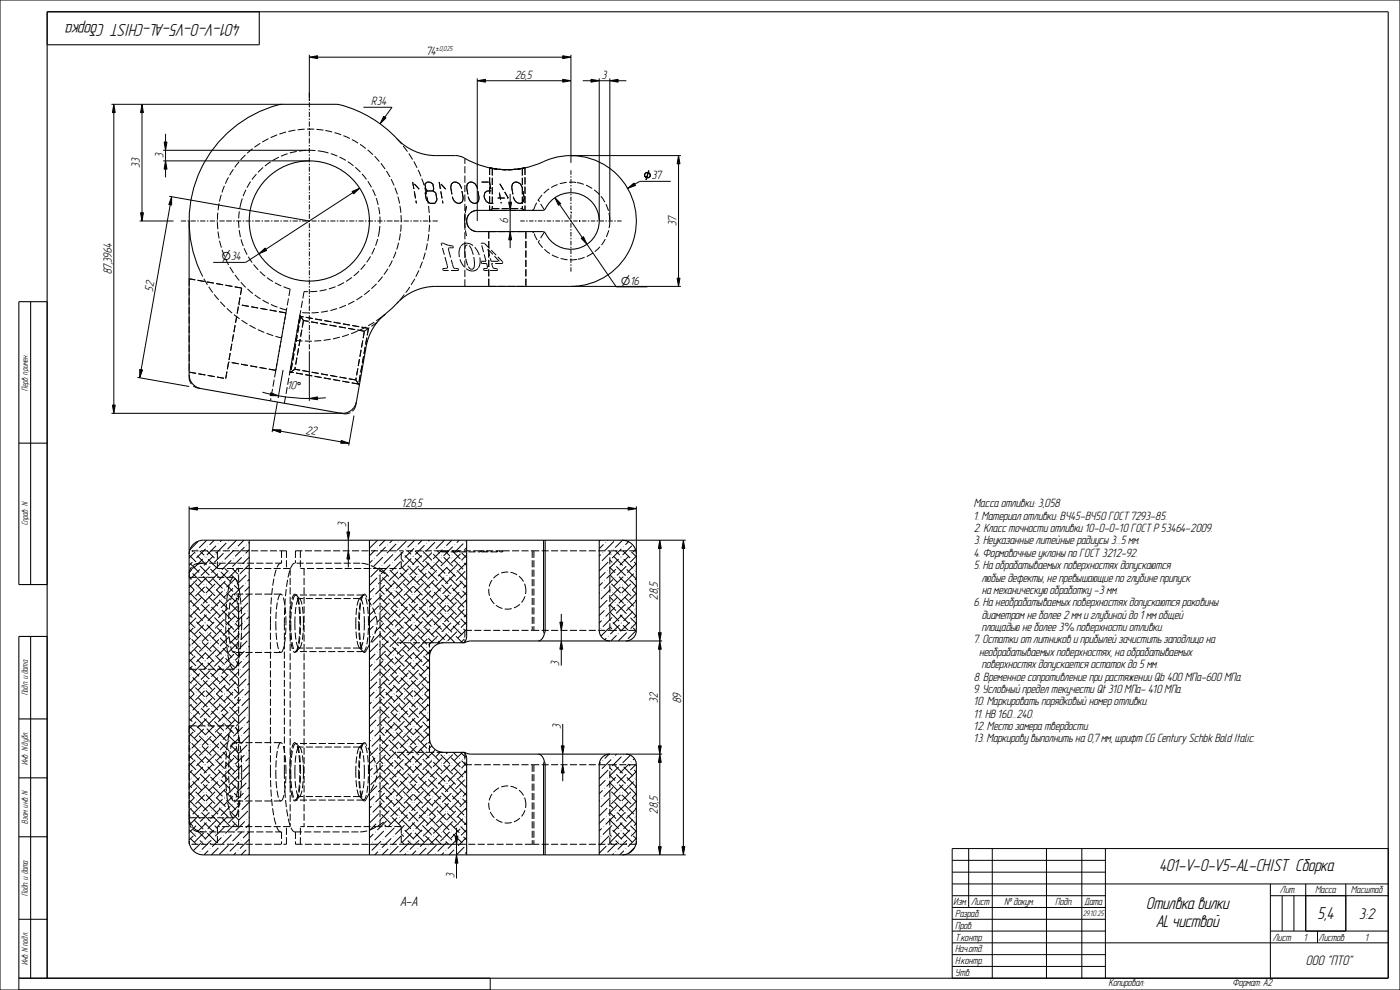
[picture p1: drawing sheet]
<svg xmlns="http://www.w3.org/2000/svg" width="594mm" height="420mm" viewBox="0 0 594 420" stroke-linecap="round" stroke-linejoin="round" font-family="sans-serif">
<defs><g id="words">
<g font-size="7.3">
<text x="102" y="10.1" transform="rotate(-180 102 10.1)">401-V-O-V5-AL-CHIST Сборка</text>
<text x="492" y="369.4">401-V-O-V5-AL-CHIST Сборка</text>
<text x="486.4" y="385.6">Отилвка вилки</text>
<text x="559.1" y="390">5,4</text>
<text x="490.6" y="393.1">AL чиствой</text>
</g>
<text font-size="6.6" x="576.7" y="389.7">3:2</text>
<g font-size="5.9">
<text x="169.9" y="384.5">A-A</text>
<text x="554.1" y="409.5">ООО &quot;ПТО&quot;</text>
</g>
<g font-size="5.1">
<text x="181.1" y="23.2">74</text>
<text x="218.6" y="33.4">26,5</text>
<text x="255.4" y="33.4">3</text>
<text x="157.7" y="44.6">R34</text>
<text x="59.4" y="71.2" transform="rotate(-90 59.4 71.2)">33</text>
<text x="69.4" y="67.1" transform="rotate(-90 69.4 67.1)">3</text>
<text x="276.5" y="76.1">37</text>
<text x="215.6" y="94.8" transform="rotate(-90 215.6 94.8)">6</text>
<text x="287" y="96" transform="rotate(-90 287 96)">37</text>
<text x="47.4" y="116.3" transform="rotate(-90 47.4 116.3)">87,3964</text>
<text x="64.8" y="124" transform="rotate(-80 64.8 124)">52</text>
<text x="121.9" y="165" transform="rotate(5 121.9 165)">10°</text>
<text x="129.6" y="183.9" transform="rotate(10 129.6 183.9)">22</text>
<text x="170.6" y="214.9">126,5</text>
<text x="413.3" y="215.2">Maccа отливки: 3,058</text>
<text x="413.3" y="220.4">1. Материал отливки: ВЧ45-ВЧ50 ГОСТ 7293-85.</text>
<text x="146.9" y="223.7" transform="rotate(-90 146.9 223.7)">3</text>
<text x="413.3" y="225.7">2. Класс точности отливки 10-0-0-10 ГОСТ Р 53464-2009.</text>
<text x="413.3" y="230.9">3. Неуказанные литейные радиусы 3...5 мм.</text>
<text x="413.3" y="236.2">4. Формовочные уклоны по ГОСТ 3212-92.</text>
<text x="413.3" y="241.4">5. На обрабатываемых поверхностях допускаются</text>
<text x="416.7" y="246.7">любые дефекты, не превышающие по глубине припуск</text>
<text x="416.7" y="251.9">на механическую обработку -3 мм.</text>
<text x="279.1" y="254.4" transform="rotate(-90 279.1 254.4)">28,5</text>
<text x="413.3" y="257.2">6. На необрабатываемых поверхностях допускаются раковины</text>
<text x="416.7" y="262.4">диаметром не более 2 мм и глубиной до 1 мм общей</text>
<text x="416.7" y="267.7">площадью не более 3% поверхности отливки.</text>
<text x="413.3" y="272.9">7. Остатки от литников и прибылей зачистить заподлицо на</text>
<text x="415.6" y="278.2">необрабатываемых поверхностях, на обрабатываемых</text>
<text x="237.3" y="282.4" transform="rotate(-90 237.3 282.4)">3</text>
<text x="416.7" y="283.4">поверхностях допускается остаток до 5 мм.</text>
<text x="413.3" y="288.7">8. Временное сопротивление при растяжении Qb 400 МПа-600 МПа.</text>
<text x="413.3" y="293.9">9. Условный предел текучести Qt 310 МПа- 410 МПа.</text>
<text x="279.1" y="298.3" transform="rotate(-90 279.1 298.3)">32</text>
<text x="289.1" y="298.2" transform="rotate(-90 289.1 298.2)">89</text>
<text x="413.3" y="299.2">10. Маркировать порядковый номер отливки.</text>
<text x="413.3" y="304.4">11. HB 160...240.</text>
<text x="237.9" y="309.4" transform="rotate(-90 237.9 309.4)">3</text>
<text x="413.3" y="309.7">12. Место замера твердости.</text>
<text x="413.3" y="314.9">13. Маркирову выполнить на 0,7 мм, шрифт CG Century Schbk Bold Italic.</text>
<text x="279.1" y="345.1" transform="rotate(-90 279.1 345.1)">28,5</text>
<text x="192.8" y="372.7" transform="rotate(-90 192.8 372.7)">3</text>
</g>
<g font-size="4.8">
<text x="94" y="110.4">⌀34</text>
<text x="263.5" y="120.8">⌀16</text>
</g>
<g font-size="4.4">
<text x="404.6" y="384">Изм.</text>
<text x="412.2" y="384">Лист</text>
<text x="426.2" y="384">№ докум.</text>
<text x="447.9" y="384">Подп.</text>
<text x="460.3" y="384">Дата</text>
<text x="543.2" y="379">Лит.</text>
<text x="558.1" y="379">Масса</text>
<text x="573.3" y="379">Масштаб</text>
<text x="405.4" y="389">Pазраб.</text>
<text x="405.4" y="394">Пров.</text>
<text x="405.4" y="399">Т.контр.</text>
<text x="540.2" y="399">Лист</text>
<text x="553.4" y="399">1</text>
<text x="559.6" y="399">Листов</text>
<text x="579.4" y="399">1</text>
<text x="405.4" y="404">Нач.отд.</text>
<text x="405.4" y="409">Н.контр.</text>
<text x="405.4" y="414">Утв.</text>
<text x="470.5" y="418.5">Копировал:</text>
<text x="523" y="418.5">Формат: А2</text>
</g>
<g font-size="3.7">
<text x="11.7" y="165.8" transform="rotate(-90 11.7 165.8)">Перв. примен.</text>
<text x="11.7" y="222.8" transform="rotate(-90 11.7 222.8)">Справ. N</text>
<text x="11.7" y="295" transform="rotate(-90 11.7 295)">Подп. и дата</text>
<text x="11.7" y="324.5" transform="rotate(-90 11.7 324.5)">Инв. N дубл.</text>
<text x="11.7" y="349.5" transform="rotate(-90 11.7 349.5)">Взам. инв. N</text>
<text x="11.7" y="380" transform="rotate(-90 11.7 380)">Подп. и дата</text>
<text x="11.7" y="409.5" transform="rotate(-90 11.7 409.5)">Инв. N подл.</text>
</g>
<text font-size="3.4" x="459.5" y="388.6">29.10.25</text>
<text font-size="3.2" x="185" y="21.5">±0,025</text>
</g></defs>
<g fill="#000">
<path d="M131.2 24.3l3.5-.6v1.2zM202.5 34.3l3.5-.6v1.2zM238.7 23.7l3.5 .6-3.5 .6zM238.7 33.7l3.5 .6-3.5 .6zM250.7 33.7l3.5 .6-3.5 .6zM258.7 34.3l3.5-.6v1.2zM48.3 44.3l.6 3.5h-1.2zM60.2 44.3l.6 3.5h-1.2zM162.8 49.3l1 .7-2.6 2.5zM69.6 60.3h1.2l-.6 3.5zM70.2 68.3l.6 3.5h-1.2zM149.4 81.3l3.2-1.4-2.6 2.4z"/>
<path d="M266.3 79.9l2.7-2.3 .6 1.1zM273.6 73.7a1.24 1.24 0 0 1 1.7-.5 1.24 1.24 0 0 1 .5 1.7l-.7 .6a1.17 1.17 0 0 0 .7-1.1 1.17 1.17 0 0 0-.7-1.1h-.8a1.17 1.17 0 0 0-.7 1.1 1.17 1.17 0 0 0 .7 1.1 1.21 1.21 0 0 1-.7-1.8zM274.3 75.3l.8 .2zM275.2 72.4l-1.2 3.8zM287.9 66l.6 3.5h-1.2zM59.6 90.3h1.2l-.6 3.5zM72.8 83.5v3.5l-1.2-.2zM215.9 85.8h1.2l-.6 3.5zM216.5 98.3l.6 3.5h-1.2zM235.4 83.9l2.5 2.5-1 .7zM109.9 107.7l2.6-2.5 .6 1.1zM246.6 101.1l1-.7 1.4 3.2z"/>
<path d="M287.3 118h1.2l-.6 3.5zM47.7 171.8h1.2l-.6 3.5zM59.3 156.7l1.2 .2-1.2 3.4zM114.9 166.6l3.3 1.3-3.6-.1zM131.2 169.1l3.5-.7 .1 1.2zM115.6 182.3h3.6l-.2 1.2zM144.8 186.9l3.3 1.2-3.5-.1zM80.2 215.8l3.5-.6v1.2zM266.5 215.2l3.5 .6-3.5 .6zM147.8 233.7l.6 3.5h-1.2zM147.2 225.7h1.2l-.6 3.5zM279.9 229.2l.6 3.5h-1.2z"/>
<path d="M289.9 229.2l.6 3.5h-1.2zM237.5 263.9h1.2l-.6 3.5zM238.1 271.9l.6 3.5h-1.2zM279.3 268.4h1.2l-.6 3.5zM279.9 271.9l.6 3.5h-1.2zM238.2 316.4h1.2l-.6 3.5zM279.9 319.9l.6 3.5h-1.2zM279.3 316.4h1.2l-.6 3.5zM238.8 324.4l.6 3.5h-1.2zM193.1 354.7h1.2l-.6 3.5zM193.7 362.7l.6 3.5h-1.2zM279.3 359.2h1.2l-.6 3.5z"/>
<path d="M289.3 359.2h1.2l-.6 3.5z"/>
</g>
<g fill="none" stroke="#000" stroke-width=".42">
<path d="M0 0h594v420h-594zM131.2 24.3l3.5-.6v1.2zM131.2 23.3v19.5M134.7 24.3h104M202.5 34.3l3.5-.6v1.2zM202.5 33.3v60.5M206 34.3h32.7M238.7 23.7l3.5 .6-3.5 .6zM238.7 33.7l3.5 .6-3.5 .6zM242.2 23.3v45.8M247.2 34.3h3.5M250.7 33.7l3.5 .6-3.5 .6z"/>
<path d="M254.2 34.3h4.5M254.2 33.3v60.5M258.7 34.3l3.5-.6v1.2zM258.7 33.3v60.5M262.2 34.3h3.5M47.3 44.3h72.6M48.3 44.3l.6 3.5h-1.2zM48.3 47.8v124M60.2 44.3l.6 3.5h-1.2zM60.2 47.8v42.5M70.2 56.8v3.5M154.2 45.5h12.1l-3 4.2"/>
<path d="M162.8 49.3l1 .7-2.6 2.5zM69.2 68.3h62M69.2 63.8h62M69.6 60.3h1.2l-.6 3.5zM70.2 68.3l.6 3.5h-1.2zM70.2 63.8v4.5M70.2 71.8v3.5M242.2 66h46.7M266.3 79.9l2.7-2.3 .6 1.1zM273.6 73.7a1.24 1.24 0 0 1 1.7-.5 1.24 1.24 0 0 1 .5 1.7l-.7 .6a1.17 1.17 0 0 0 .7-1.1 1.17 1.17 0 0 0-.7-1.1h-.8a1.17 1.17 0 0 0-.7 1.1 1.17 1.17 0 0 0 .7 1.1 1.21 1.21 0 0 1-.7-1.8zM274.3 75.3l.8 .2zM275.2 72.4l-1.2 3.8z"/>
<path d="M284.6 76.9h-13.1l-2.2 1.3M287.9 66l.6 3.5h-1.2zM287.9 69.5v48.5M59.2 93.8h14.4M59.6 90.3h1.2l-.6 3.5zM71.8 83.3l59.4 10.5M72.2 86.9l-12.3 69.9M72.8 83.5v3.5l-1.2-.2zM149.4 81.3l3.2-1.4-2.6 2.4zM149.7 81.8l-36.9 24M215.9 85.8h1.2l-.6 3.5zM216.5 98.3l.6 3.5h-1.2z"/>
<path d="M216.5 82.3v3.5M216.5 89.3v9M235.4 83.9l2.5 2.5-1 .7zM237.4 86.8l9.7 14M109.9 107.7l2.6-2.5 .6 1.1zM109.9 107.7l-5.7 3.6h-13.7M216.5 101.8v3.5M246.6 101.1l1-.7 1.4 3.2zM249 103.6l12.5 18.1h13.2M287.3 118h1.2l-.6 3.5zM242.2 121.5h46.7M59.3 156.7l1.2 .2-1.2 3.4z"/>
<path d="M120.1 156.9l-2.1 12M131.2 149v21.1M47.3 175.3h98M47.7 171.8h1.2l-.6 3.5zM58.3 160.1l21.9 3.9M111.3 166.4l3.4 .8M114.9 166.6l3.3 1.3-3.6-.1zM117.7 170.6l-2.2 12.7M118.2 167.9l5.9 .8 7.1 .4M131.2 169.1l3.5-.7 .1 1.2zM138.2 168.7l-3.5 .3M150.2 176.3l-2.2 12.7"/>
<path d="M115.6 182.3h3.6l-.2 1.2zM119.1 182.9l25.6 4.6M144.8 186.9l3.3 1.2-3.5-.1zM80.2 215.8l3.5-.6v1.2zM80.2 214.8v20.4M83.7 215.8h182.8M266.5 215.2l3.5 .6-3.5 .6zM270 214.8v18.9M80.2 235.5l3 2.9M80.5 238.9l4 3.9M81.6 233.7l.4 .4M81.6 238.4l-1.4 1.4"/>
<path d="M82.5 237.5l-.1 .2M82.8 234.9l.1 .1M82.8 234.1l-2.6 2.6M83.7 235.8l3.9 3.9M83.7 233.2l-.1 .1M84 239.2l.1 .1M84 229.8l-3.4 3.4M84.7 233.7l1.9 1.9M86.1 237.2l-4 3.9M87 236.3l-.1 .1M87.2 232.8l-3.9 4M87.4 236.4l.1 .1"/>
<path d="M87.7 229.2l-3.2 3.2M87.9 233.7l3.1 3.1M88.1 231.9l-.1 .1M88.3 237.3l3.9 3.9M90.1 239.4l-.1 .1M90.4 236l-3.9 3.9M90.9 229.2l-2 1.9M91.3 235.1l-.1 .1M91.5 234.1l.7 .8M91.7 231.5l-4 4M91.8 237.5l.1 .2M92.6 230.6l-.1 .1"/>
<path d="M93.7 239l-4 4M94 229.2l-.6 .7M94.5 238.1l-.1 .1M94.8 234.7l-3.9 3.9M95.7 233.8l-.1 .1M96 230.4l-3.9 3.9M96.9 229.5l-.1 .1M98.1 237.7l-3.9 4M99 236.8l-.1 .1M99.3 233.4l-4 3.9M100.2 232.5l-.1 .1M100.3 229.2l-3.8 3.8"/>
<path d="M102.1 240l-.1 .1M102.5 236.4l-3.9 4M103.4 235.5l-.1 .2M103.5 229.2l-2.5 2.5M103.7 232.1l-3.9 3.9M104.6 231.2l-.1 .1M105.7 239.6l-4 3.9M105.7 230.1l-.3 .3M105.7 233.2l-1.5 1.6M105.7 236.4l-2.8 2.8M147.2 225.7h1.2l-.6 3.5zM147.8 233.7l.6 3.5h-1.2z"/>
<path d="M147.8 221.4v4.3M147.8 229.2v4.5M147.8 237.2v3.5M156.9 229.3l-.1 .1M158 237.7l-1.3 1.2M158.9 236.8l-.1 .1M159.2 233.3l-2.5 2.5M160.1 232.4l-.1 .1M160.2 229.2l-3.5 3.4M162.1 239.9l-.1 .1M162.5 236.4l-4 3.9M163.3 229.2l-2.4 2.4"/>
<path d="M163.4 235.5l-.2 .1M163.6 232l-3.9 4M164.5 231.1l-.1 .1M165.6 239.5l-3.9 4M166.5 229.2l-1.2 1.2M166.5 238.6l-.1 .1M166.8 235.2l-3.9 3.9M167.7 234.3l-.1 .1M168.1 230.7l-4 4M169 229.9l-.1 .1M170 238.2l-3.9 4M170.2 237.3l1.1 1"/>
<path d="M170.9 234.8l.1 .1M170.9 237.3l-.1 .1M171.2 233.9l-3.9 3.9M171.8 235.7l3.9 3.9M172.1 239.1l.1 .1M172.1 233l-.1 .1M172.4 229.6l-3.9 3.9M172.9 233.7l1.5 1.5M173 240l3.9 3.9M174.5 236.9l-4 4M175.2 235.9l.1 .3M175.7 232.6l-4 3.9"/>
<path d="M175.9 229.2l-3 3M176.1 233.7l2.8 2.7M176.1 236.8l3.9 4M176.6 231.7l-.1 .1M178.5 239.2l-.1 .1M178.9 235.7l-3.9 3.9M179.1 229.2l-1.8 1.7M179.4 233.8l3.9 3.9M179.6 237.2l.2 .1M179.8 234.8l-.1 .1M180.1 231.3l-3.9 4M180.5 238.1l4 4"/>
<path d="M181 230.4l-.1 .1M182.1 238.8l-4 3.9M182.2 229.2l-.4 .4M182.9 234.2l.1 .1M183 237.9l-.1 .1M183.3 234.5l-4 3.9M183.8 235.1l3.9 3.9M184.1 238.5l.1 .1M184.1 233.6l-.1 .1M184.5 230l-3.9 4M185 239.4l3.9 3.9M185.4 229.2h-.1"/>
<path d="M185.5 233.7l1.1 1M186.5 237.5l-3.9 4M187.3 235.5l.1 .1M187.4 236.6l-.1 .1M187.7 233.2l-3.9 3.9M188.2 236.4l4 3.9M188.5 239.8l.1 .1M188.5 229.2l-3.6 3.6M188.6 232.3l-.1 .1M188.7 233.7l2.2 2.2M190.7 239.7l-.1 .1M190.9 236.2l-3.9 4"/>
<path d="M191.7 236.7l.1 .1M191.7 229.2l-2.3 2.3M191.8 235.3l-.1 .1M191.8 233.7l3.5 3.5M192.1 231.9l-3.9 3.9M192.6 237.5l3.9 4M193 231l-.1 .1M194.1 239.4l-3.9 3.9M194.8 229.2l-1 1M195 238.5l-.1 .1M195 233.7h.1M195.4 234.9l-4 4"/>
<path d="M195.8 234.5l2.2 2.2M196.1 237.9l.1 .1M196.3 234l-.1 .2M196.6 230.6l-4 3.9M197 238.8l1 1M197.5 229.7l-.1 .1M198 232.3l-.9 1M198 235.5l-2.2 2.2M198 238.6l-3.4 3.4M254.6 238.7l-.1 .1M254.7 229.2l-.5 .4M254.9 235.3l-.7 .6"/>
<path d="M255.8 234.4l-.1 .1M256.1 231l-1.9 1.8M257 230.1l-.1 .1M257.8 229.2l-.1 .1M258 238.4l-3.8 3.8M258.7 237.6l1.1 1M258.9 237.5l-.1 .2M259.3 234l-3.9 3.9M259.4 235.1l.1 .1M260.2 233.1l-.1 .1M260.3 236l3.9 3.9M260.5 229.7l-3.9 3.9"/>
<path d="M260.6 239.4l.1 .1M261.2 233.7l1.7 1.8M262.5 237.2l-4 3.9M263.4 236.3l-.1 .1M263.7 232.8l-4 4M263.7 236.3l.1 .1M264 229.2h26.9M264.1 229.2l-3.1 3.1M264.3 233.7l3.1 3.1M264.6 231.9l-.2 .1M264.6 237.2l4 3.9M266.6 239.3l-.1 .1"/>
<path d="M266.7 229.8l-1.4 1.3M266.9 235.9l-3.9 3.9M267.8 235l-.1 .1M267.9 234.1l2.1 2.1M268.1 231.5l-3.9 4M268.2 237.5l.1 .2M269.1 238.4l.9 1M269.6 233.1l-1 1.1M270 235.9l-2.6 2.6M270 239.1l-3.9 3.9M279.9 229.2l.6 3.5h-1.2zM279.9 232.7v35.7"/>
<path d="M289.9 229.2l.6 3.5h-1.2zM289.9 232.7v126.5M80.2 248.1l2.2 2.2-2.2 2.1M80.2 257.5l.2 .2M80.2 251.2l3.5 3.5M80.2 244.9l1 1M80.4 242.8l-.2 .2M80.8 242.3l.1 .2M80.9 255.1l4 3.9M80.9 258l-.1 .1M81.2 258.5l.1 .1M81.2 254.6l-1 1"/>
<path d="M81.3 241.9l-.1 .1M81.7 243.2l3.9 4M82 246.7l.1 .1M82.1 259.4l3.9 3.9M82.1 253.7l-.1 .1M82.9 247.6l3.9 3.9M83.2 251l.1 .1M83.3 249.4l-.1 .1M83.6 245.9l-3.4 3.4M84.1 251.9l3.9 3.9M84.4 257.7l-4 4M84.5 255.4l.1 .2"/>
<path d="M84.5 245l-.1 .1M84.8 241.6l-4 3.9M84.9 240.1l3.9 3.9M85.2 243.6l.2 .1M85.3 256.8l-.1 .1M85.4 256.3l3.9 4M85.6 259.8l.1 .1M85.7 240.7l-.1 .1M85.7 253.3l-4 3.9M86.1 244.5l4 4M86.4 248l.1 .1M86.6 252.4l-.1 .1"/>
<path d="M86.9 249l-4 3.9M87.3 248.9l4 3.9M87.6 252.3l.1 .1M87.7 248.1l-.1 .1M88 244.6l-3.9 4M88.4 240.5l.1 .1M88.5 253.2l3.9 3.9M88.5 259.9l-.1 .1M88.8 256.6l.1 .1M88.8 256.4l-3.9 4M88.9 243.7l-.1 .1M89.2 240.3l-3.9 3.9"/>
<path d="M89.3 241.4l3.9 3.9M89.6 244.8l.1 .1M89.7 257.5l3.9 4M89.7 255.6l-.1 .1M90 252.1l-3.9 4M90.5 245.7l3.9 3.9M90.9 249.3l.1 .1M90.9 251.2l-.1 .1M91.3 247.7l-3.9 3.9M91.8 250.1l3.9 4M92 253.6l.2 .1M92.1 259.5l-4 3.9"/>
<path d="M92.2 246.8l-.1 .1M92.5 243.3l-4 4M92.8 241.8l.1 .1M92.9 254.5l4 3.9M93 258.6l-.1 .1M93.2 257.9l.1 .1M93.3 255.2l-4 3.9M93.4 242.5l-.1 .1M93.7 242.7l4 3.9M94 246.1l.1 .1M94.1 258.8l4 3.9M94.2 254.3l-.2 .1"/>
<path d="M94.4 250.8l-3.9 4M94.9 247l3.9 3.9M95.2 250.4l.1 .1M95.3 249.9l-.1 .1M95.4 241.2l1.1 1.1M95.6 246.5l-3.9 3.9M96.1 251.3l3.9 4M96.5 254.9l.1 .1M96.5 245.6l-.1 .1M96.5 258.2l-3.9 3.9M96.9 242.1l-3.9 3.9M97.3 243.1l.1 .1"/>
<path d="M97.4 255.8l3.8 3.8M97.4 257.3l-.1 .1M97.7 259.2l.1 .1M97.7 253.9l-3.9 3.9M97.8 241.2l-.1 .1M98.2 244l3 3M98.5 247.4l.1 .1M98.5 241.2l2.4 2.4M98.6 253l-.1 .1M98.9 249.5l-4 4M99.3 248.3l1.9 1.9M99.6 251.7l.1 .1"/>
<path d="M99.8 248.6l-.1 .2M100.1 245.2l-4 3.9M100.5 252.6l.7 .7M100.8 256.1l.1 .1M100.8 257l-3.9 4M101 244.3l-.2 .1M101.2 240.9l-3.9 3.9M101.7 256.1l-.1 .1M102.1 252.6l-3.9 3.9M103 251.7l-.1 .1M103.3 248.3l-3.9 3.9M104.2 247.4l-.1 .1"/>
<path d="M104.5 243.9l-3.9 4M105 259.2l-.1 .1M105.3 255.7l-4 4M105.4 243l-.1 .1M105.7 245.8l-.7 .8M105.7 249l-1.9 1.9M105.7 252.1l-3.2 3.2M156.8 242l-.1 .1M157.3 257.2l-.1 .1M157.6 253.8l-.9 .9M157.7 241.1l-.1 .1M158.5 252.9l-.1 .1"/>
<path d="M158.8 249.5l-2.1 2M159.7 248.6l-.1 .1M160 245.1l-3.3 3.3M160.8 256.9l-4 4M160.9 244.2l-.1 .1M161.2 240.8l-4 3.9M161.2 253.5l3.1 3M161.2 250.3l1.9 1.9M161.2 247.2l.6 .6M161.3 244.1l.1 .1M161.5 241.2l3.5 3.4M161.6 257l4 4"/>
<path d="M161.7 256.1l-.1 .1M162.1 252.5l-4 3.9M162.2 245l4 3.9M162.6 248.5l.1 .1M163 251.6l-.1 .1M163.2 248.2l-3.9 3.9M163.5 249.4l3.9 4M163.9 253l.1 .1M164 260l-3.9 3.9M164.1 247.3l-.1 .1M164.4 243.8l-3.9 4M164.8 253.9l3.9 3.9"/>
<path d="M164.9 259.1l-.1 .1M165.1 257.3l.1 .1M165.2 255.7l-3.9 3.9M165.3 243l-.1 .1M165.4 241.8l3.9 4M165.8 245.4l.1 .1M166 258.2l3.9 3.9M166.1 254.8l-.1 .1M166.4 251.3l-3.9 4M166.7 246.3l3.9 3.9M166.9 249.7l.1 .1M167.3 250.4l-.1 .1"/>
<path d="M167.7 246.9l-4 3.9M167.8 250.6l4 4M167.8 241.2l.2 .1M168.2 254.2l.1 .1M168.5 258.7l-4 3.9M168.6 246l-.1 .1M168.8 242.1l.1 .1M168.9 242.6l-4 3.9M169.1 255.1l4 3.9M169.4 257.8l-.1 .1M169.5 258.6l.1 .1M169.7 254.4l-4 3.9"/>
<path d="M169.7 243l3.9 4M169.8 241.7l-.1 .1M170.1 246.6l.1 .1M170.2 240.4l2.3 2.2M170.4 259.5l3.9 3.9M170.5 253.5l-.1 .1M170.8 250l-3.9 4M171 247.5l3.9 3.9M171.4 251l.1 .1M171.7 249.1l-.1 .2M172 245.7l-3.9 3.9M172.3 251.9l3.9 3.9"/>
<path d="M172.6 255.3l.1 .1M172.9 244.8l-.1 .1M172.9 257.4l-3.9 4M173.2 243.4l.1 .1M173.3 241.3l-3.9 3.9M173.5 256.2l3.9 4M173.8 256.5l-.1 .1M173.8 259.8l.2 .1M174.1 253.1l-3.9 3.9M174.1 244.3l4 4M174.2 240.4l-.1 .1M174.4 247.8l.1 .1"/>
<path d="M175 252.2l-.1 .1M175.3 248.8l-4 3.9M175.3 248.6l4 4M175.7 252.2l.1 .1M176.2 247.9l-.1 .1M176.5 244.4l-4 4M176.5 240.4l.1 .1M176.6 253.1l3.9 3.9M177 259.7l-.2 .1M177 256.6l.1 .1M177.2 256.2l-3.9 4M177.3 243.5l-.1 .1"/>
<path d="M177.4 241.3l3.9 3.9M177.6 240.1l-3.9 3.9M177.7 244.7l.1 .1M177.9 257.5l3.9 4M178.1 255.3l-.1 .1M178.5 251.8l-3.9 3.9M178.6 245.6l3.9 3.9M178.9 249l.1 .1M179.4 250.9l-.1 .1M179.7 247.5l-3.9 3.9M179.8 249.9l3.9 4M180 253.4l.1 .1"/>
<path d="M180.5 259.3l-3.9 3.9M180.6 246.6l-.1 .1M180.8 241.6l.1 .1M180.9 243.1l-3.9 4M180.9 254.3l4 3.9M181.3 257.8l.1 .1M181.4 258.4l-.1 .1M181.7 254.9l-4 4M181.7 242.5l4 3.9M181.8 242.2l-.1 .1M182.1 246l.1 .1M182.2 258.7l4 3.9"/>
<path d="M182.6 254.1l-.1 .1M182.9 250.6l-4 4M183 246.9l3.9 3.9M183.3 250.3l.1 .1M183.8 249.7l-.2 .1M184.1 246.2l-3.9 3.9M184.2 251.2l3.9 4M184.5 254.7l.1 .1M184.9 258l-3.9 3.9M185 245.3l-.1 .1M185.3 242.8l.1 .2M185.3 241.8l-3.9 4"/>
<path d="M185.4 255.6l3.9 3.9M185.7 259l.1 .1M185.8 257.1l-.1 .1M186.1 253.7l-3.9 3.9M186.2 243.7l3.9 4M186.2 241l-.1 .1M186.4 247.2l.2 .1M186.6 259.9l3.9 3.9M187 252.8l-.1 .1M187.3 249.3l-3.9 4M187.3 248.1l4 3.9M187.7 251.6l.1 .1"/>
<path d="M188.2 248.4l-.1 .1M188.5 245l-4 3.9M188.6 252.5l4 3.9M188.9 255.9l.1 .2M189.3 256.8l-4 3.9M189.4 244.1l-.1 .1M189.4 240.7l4 3.9M189.7 244.1l.1 .1M189.8 240.6l-4 3.9M189.8 256.8l3.9 4M190.2 255.9l-.1 .1M190.6 252.4l-4 3.9"/>
<path d="M190.6 245l3.9 4M190.9 248.5l.1 .1M191.4 251.5l-.1 .1M191.7 248l-3.9 4M191.8 249.4l3.9 3.9M192.1 252.8l.1 .1M192.5 259.9l-3.9 3.9M192.6 247.1l-.1 .2M192.9 243.7l-3.9 3.9M193 253.7l3.9 3.9M193 241.1l.1 .1M193.4 257.2l.1 .1"/>
<path d="M193.4 259l-.1 .1M193.7 255.5l-3.9 4M193.8 242.8l-.1 .1M193.9 242l3.9 3.9M194.1 245.4l.1 .1M194.6 254.6l-.1 .1M194.9 251.2l-4 3.9M195 246.3l3 3M195.3 249.8l.1 .1M195.8 250.3l-.1 .1M196.2 246.8l-4 3.9M196.2 250.6l1.8 1.8"/>
<path d="M196.5 254.1l.1 .1M197 258.6l-4 3.9M197.1 245.9l-.1 .1M197.3 242.3l-3.9 4.1M197.4 255l.6 .6M197.7 258.4l.1 .1M197.9 257.7l-.2 .1M198 244.9l-.1 .2M198 248.1l-1.4 1.4M198 251.2l-2.6 2.6M198 254.4l-3.8 3.8 3.8 3.7M254.5 251.4l-.3 .3"/>
<path d="M255.4 250.5l-.1 .1M255.7 247.1l-1.5 1.4M256.5 258.9l-2.3 2.2M256.6 246.2l-.1 .1M256.9 242.8l-2.7 2.6M257.4 258l-.1 .1M257.6 254.6l-3.4 3.4M257.7 241.9l-.1 .1M258.5 253.7l-.1 .1M258.7 259.6l4 3.9M258.7 256.5l2.7 2.6M258.7 253.3l1.5 1.5"/>
<path d="M258.7 250.2l.3 .2M258.7 243.9l3.5 3.4M258.7 240.7l2.3 2.3M258.8 250.3l-3.9 3.9M259.4 247.7l3.9 3.9M259.7 249.4l-.1 .1M259.8 251.2l.1 .1M260.1 245.8l-3.9 4M260.7 252.1l3.9 4M260.9 257.6l-3.9 4M261 255.6l.1 .1M261 244.9l-.1 .1"/>
<path d="M261.3 241.5l-3.9 3.9M261.5 240.3l3.9 3.9M261.8 243.7l.1 .1M261.8 256.7l-.1 .1M261.9 256.4l3.9 4M262.1 253.3l-4 3.9M262.2 259.9l.1 .1M262.2 240.6l-.1 .1M262.7 244.6l3.9 4M262.9 248.1l.2 .1M263 252.4l-.1 .1M263.3 249l-4 3.9"/>
<path d="M263.8 249l4 3.9M264.1 252.4l.1 .1M264.2 248.1l-.1 .1M264.4 244.6l-3.9 4M264.9 259.9l-.1 .1M265 253.3l4 3.9M265 240.7l.1 .1M265.3 243.7l-.1 .1M265.3 256.3l-3.9 4M265.4 256.8l.1 .1M265.7 240.2l-3.9 3.9M265.9 241.6l4 3.9"/>
<path d="M266.2 245l.1 .1M266.2 255.4l-.1 .2M266.3 257.7l3.7 3.7M266.5 252l-3.9 3.9M267.1 245.9l2.9 2.9M267.4 249.4l.1 .1M267.4 251.1l-.1 .1M267.7 247.7l-3.9 3.9M268.3 250.3l1.7 1.7M268.5 259.5l-3.9 3.9M268.6 253.7l.1 .1M268.6 246.8l-.1 .1"/>
<path d="M268.9 243.3l-4 4M269.4 241.9l.1 .1M269.4 258.6l-.1 .1M269.5 254.6l.5 .5M269.7 255.2l-4 3.9M269.7 258l.2 .1M269.8 242.5l-.1 .1M270 245.4l-.6 .6M270 248.5l-1.8 1.8M270 251.7l-3 3M80.2 279.6l3 2.9M80.2 276.4l1.8 1.8"/>
<path d="M80.2 273.3l.6 .5M80.2 267l3.9 3.8M80.2 263.8l2.6 2.6M80.2 260.7l1.4 1.3M80.4 270.3l.1 .1M80.6 274.2l-.2 .1M80.8 270.7l-.6 .6M81.3 271.2l3.9 3.9M81.6 274.6l.1 .1M81.7 269.8l-.1 .1M82 266.4l-1.8 1.8M82.4 262.8l.1 .1"/>
<path d="M82.5 275.5l3.9 4M82.8 279l.1 .1M82.8 278.2l-2.6 2.6M82.9 265.5l-.1 .1M83.2 262.1l-3 2.9M83.3 263.7l3.9 4M83.6 267.2l.1 .1M83.7 279.9l3.9 3.9M83.7 277.3l-.1 .1M84 273.9l-3.8 3.7M84.1 261.2l-.1 .1M84.5 268l3.9 4"/>
<path d="M84.9 271.6l.1 .1M84.9 273l-.1 .1M85.3 269.4l-4 4M85.7 272.5l4 3.9M86 275.9l.1 .1M86.2 268.5l-.1 .2M86.5 265.1l-4 3.9M86.5 260.7l4 3.9M86.8 264.1l.1 .1M86.9 276.8l4 4M87.2 276.9l-3.9 4M87.4 264.2l-.2 .1"/>
<path d="M87.6 260.8l-3.9 3.9M87.7 265l4 3.9M88 268.4l.1 .1M88.1 276l-.1 .1M88.4 272.6l-3.9 3.9M88.9 269.3l3.9 4M89.2 272.8l.1 .1M89.3 271.7l-.1 .1M89.6 268.3l-3.9 3.9M90.1 273.7l3.9 3.9M90.1 261.1l.1 .1M90.5 277.2l.1 .1"/>
<path d="M90.5 267.4l-.1 .1M90.9 263.8l-3.9 4M91 262l3.9 3.9M91.3 265.4l.1 .1M91.3 279.2l-.1 .1M91.4 278.1l3.9 3.9M91.7 275.6l-4 4M91.8 262.9l-.1 .1M92.2 266.3l3.9 3.9M92.4 269.7l.1 .1M92.6 274.7l-.1 .1M92.9 271.3l-4 3.9"/>
<path d="M93.3 270.6l4 4M93.6 274.1l.1 .1M93.8 270.4l-.1 .1M94 267l-3.9 3.9M94.4 262.2l.1 .2M94.5 275l4 3.9M94.8 278.4l.1 .1M94.8 278.8l-3.9 3.9M94.9 266.1l-.1 .1M95.2 262.6l-3.9 4M95.3 263.1l3.9 4M95.7 279.3l3.9 3.9"/>
<path d="M95.7 266.7l.1 .1M95.7 277.9l-.1 .1M96 274.5l-3.9 3.9M96.1 261.7l-.1 .2M96.6 267.6l3.9 3.9M96.9 271l.1 .1M96.9 273.6l-.1 .1M97.3 270l-3.9 4M97.8 271.9l3.4 3.5M98.1 275.3l.1 .2M98.2 269.1l-.1 .1M98.5 265.7l-4 3.9"/>
<path d="M98.6 260.1l2.6 2.7M98.8 263.5l.2 .1M99 276.2l2.2 2.3M99.2 279.7l.1 .1M99.3 277.5l-4 3.9M99.4 264.8l-.1 .1M99.7 261.4l-4 3.9M99.7 264.4l1.5 1.5M100 267.9l.1 .1M100.2 276.6l-.1 .1M100.5 273.2l-4 3.9M100.6 260.5l-.1 .1"/>
<path d="M100.9 268.8l.3 .3M101.3 272.3l-.1 .1M101.6 268.8l-3.9 4M102.5 267.9l-.1 .1M102.9 264.4l-3.9 3.9M103.4 279.6l-.1 .2M103.7 276.2l-3.9 3.9M103.8 263.5l-.1 .1M104.1 260.1l-3.9 3.9M104.6 275.3l-.1 .1M104.9 271.9l-3.9 3.9M105.7 261.6l-1.1 1.1"/>
<path d="M105.7 264.7l-2.4 2.5M105.7 267.9l-3.6 3.6M105.7 271v.1M105.7 274.2l-.3 .3M105.7 277.3l-1.5 1.6M156.9 273.4l-.1 .1M157.2 269.9l-.5 .5M158.1 269l-.1 .2M158.4 265.6l-1.7 1.7M159.2 277.4l-2.5 2.5M159.3 264.7l-.1 .1M159.6 261.3l-2.9 2.8"/>
<path d="M160.1 276.5l-.1 .1M160.4 273.1l-3.7 3.6M160.5 260.4l-.1 .1M161.2 278.7l1.5 1.4M161.2 275.5l.3 .3M161.2 272.4h.1M161.2 269.2l3.6 3.6M161.2 266.1l2.3 2.2M161.2 262.9l1.1 1.1M161.3 272.2l-.1 .1M161.7 268.7l-4 3.9M161.9 260.5l.1 .1"/>
<path d="M162 273.2l4 3.9M162.3 276.6l.1 .1M162.6 267.8l-.1 .1M162.8 261.4l4 3.9M162.9 264.3l-4 4M163.1 264.8l.1 .1M163.2 277.5l4 3.9M163.4 279.6l-.2 .1M163.6 276.1l-3.9 4M163.7 263.4l-.1 .1M164 265.7l3.9 3.9M164.3 269.1l.1 .1"/>
<path d="M164.5 275.2l-.1 .1M164.8 271.8l-3.9 3.9M165.2 270l3.9 4M165.6 273.6l.1 .1M165.7 270.9l-.1 .1M166 267.5l-3.9 3.9M166.4 261.7l.1 .2M166.5 274.5l3.9 3.9M166.8 277.9l.1 .1M166.8 279.3l-3.9 3.9M166.9 266.6l-.1 .1M167.3 262.6l3.9 4"/>
<path d="M167.3 263l-3.9 4M167.5 266.1l.2 .1M167.7 278.8l3.9 3.9M167.7 278.4l-.1 .1M168.1 274.8l-4 4M168.2 262.1l-.1 .1M168.4 267l4 3.9M168.7 270.4l.1 .1M169 274l-.1 .1M169.3 270.5l-4 4M169.6 271.3l4 3.9M169.9 274.7l.1 .1"/>
<path d="M170.2 269.6l-.2 .1M170.4 266.2l-3.9 3.9M170.7 262.9l.1 .1M170.8 275.6l3.9 4M171.2 279.2l.1 .1M171.2 278l-3.9 3.9M171.3 265.3l-.1 .1M171.6 263.8l3.9 4M171.6 261.9l-3.9 3.9M172 267.4l.1 .1M172.1 277.1l-.1 .1M172.4 273.7l-3.9 3.9"/>
<path d="M172.5 261l-.1 .1M172.9 268.3l3.9 3.9M173.2 271.7l.1 .1M173.3 272.8l-.1 .1M173.7 269.2l-3.9 4M174.1 272.6l3.9 3.9M174.3 276l.2 .1M174.6 268.3l-.1 .1M174.7 260.7l4 3.9M174.9 264.9l-4 3.9M175.1 264.2l.1 .1M175.2 276.9l4 4"/>
<path d="M175.7 276.7l-4 3.9M175.8 264l-.1 .1M176 265.1l4 3.9M176.1 260.6l-4 3.9M176.3 268.5l.1 .2M176.6 275.8l-.1 .1M176.8 272.4l-3.9 3.9M177.2 269.4l3.9 4M177.6 273l.1 .1M177.7 271.5l-.1 .1M178 268l-3.9 4M178.2 261l.1 .1"/>
<path d="M178.5 273.9l3.7 3.7M178.8 277.3l.1 .1M178.9 267.2l-.1 .1M178.9 279.8l-3.9 3.9M179.1 261.9l3.9 3.9M179.3 263.6l-3.9 3.9M179.5 265.4l.1 .1M179.7 278.2l2.5 2.6M179.8 278.9l-.1 .1M180.1 275.4l-3.9 4M180.2 262.7l-.1 .1M180.4 266.3l3.9 3.9"/>
<path d="M180.8 269.8l.1 .1M181 274.5l-.1 .1M181.3 271.1l-4 3.9M181.6 270.7l2 2M181.9 274.2l.1 .1M182.2 270.2l-.1 .1M182.2 279.6l-2.9 2.9M182.5 266.8l-4 3.9M182.6 262.2l.1 .2M183.1 275.5l-2.5 2.6M183.4 265.9l-.1 .1M183.5 263.1l3.9 4"/>
<path d="M183.6 262.4l-3.9 4M183.8 266.6l.1 .1M184.5 261.5l-.1 .1M184.7 267.5l3.9 3.9M185.1 271l.1 .1M185.7 269.8l-3.9 3.9M186 271.9l.7 .8M186.6 268.9l-.1 .1M186.9 265.5l-3.9 3.9M186.9 263.4l.2 .1M187.8 264.6l-.1 .1M187.8 264.3l4 4"/>
<path d="M188.1 261.1l-4 4M188.2 267.9l.1 .1M189 260.2l-.1 .2M189.1 268.8l3.9 3.9M189.4 272.2l.1 .1M189.5 269.2l-3.9 3.9M190.1 260.3l.1 .1M190.4 268.3l-.1 .1M191 261.2l3.9 3.9M191.3 264.6l.1 .1M191.3 264.2l-3.9 3.9M192.2 265.5l3.9 3.9"/>
<path d="M192.2 263.3l-.1 .1M192.6 269l.1 .2M192.7 272.3l-.4 .4M193.5 269.9l2.7 2.8M193.6 271.4l-.1 .1M193.9 268l-4 3.9M194.5 261.6l.1 .1M194.7 267.1l-.1 .1M195.1 263.5l-3.9 4M195.4 262.5l2.6 2.5M195.7 265.9l.1 .1M196 262.6l-.1 .1"/>
<path d="M196.6 266.8l.6 .6M196.9 270.2l.1 .1M197 271.1l-1.6 1.6M197.9 270.2l-.1 .1M198 260.7l-1.2 1.2M198 263.8l-2.5 2.5M198 267l-3.6 3.6M237.5 263.9h1.2l-.6 3.5zM238.1 271.9l.6 3.5h-1.2zM238.1 260.4v3.5M238.1 267.4v4.5M238.1 275.4v7"/>
<path d="M255 266.7l-.1 .1M255.3 263.2l-1.1 1.1M256.2 262.4l-.1 .1M257.3 270.7l-.7 .7M258.1 269.8l-.1 .1M258.4 266.4l-3.4 3.5M258.7 265.9l.9 .9M259.1 263.1l.1 .1M259.3 265.5l-.1 .1M259.7 262l-3.9 3.9M260 264l3.4 3.4M260.6 261.1l-.1 .1"/>
<path d="M261.6 269.5l-2.4 2.4M262.5 268.7l-.1 .1M262.9 265.1l-4 3.9M263.1 260.8l3.9 3.9M263.4 264.3l.2 .1M263.8 264.2l-.1 .1M264.1 260.8l-4 3.9M264.3 265.2l2.3 2.2M265.5 271.9h15.4M265.6 271.8l-.1 .1M265.9 268.4l-3.6 3.5M266.6 261.2l.1 .1"/>
<path d="M266.8 267.5l-.1 .1M267.2 263.9l-3.9 4M267.5 262.1l2.5 2.5M267.8 265.5l.1 .1M268.1 263l-.1 .1M268.7 266.4l1 1M270 267.4l-3.6 3.6M270 261.1l-1.1 1.1M270 264.3l-2.4 2.4M279.3 268.4h1.2l-.6 3.5zM279.9 271.9l.6 3.5h-1.2zM279.9 275.4v41"/>
<path d="M80.2 292.2l2.2 2.2-2.2 2.1M80.2 295.3l3.5 3.5M80.2 289l1 1M80.4 286.9l-.2 .2M80.5 283l4 3.9M80.8 286.4l.1 .2M80.9 299.2l4 3.9M81.2 298.7l-1 1M81.3 286l-.1 .1M81.6 282.5l-1.4 1.4M81.7 287.3l3.9 4M82 290.8l.1 .1"/>
<path d="M82.1 297.8l-.1 .1M82.5 281.6l-.1 .2M82.9 291.7l3.9 3.9M83.2 295.1l.1 .1M83.3 293.5l-.1 .1M83.6 290l-3.4 3.4M84 283.3l.1 .1M84.1 296l3.9 3.9M84.5 299.5l.1 .2M84.5 289.1l-.1 .1M84.8 285.7l-4 3.9M84.9 284.2l3.9 3.9"/>
<path d="M85.2 287.7l.2 .1M85.7 284.8l-.1 .1M85.7 297.4l-4 3.9M86.1 281.3l-4 3.9M86.1 288.6l4 4M86.4 292.1l.1 .1M86.6 296.5l-.1 .1M86.9 293.1l-4 3.9M87 280.4l-.1 .1M87.2 280.3l.1 .1M87.3 293l4 3.9M87.6 296.4l.1 .1"/>
<path d="M87.7 292.2l-.1 .1M88 288.7l-3.9 4M88.1 281.1l3.9 4M88.4 284.6l.1 .1M88.5 297.3l3.9 3.9M88.9 287.8l-.1 .1M89.2 284.4l-3.9 3.9M89.3 285.5l3.9 3.9M89.6 288.9l.1 .1M89.7 299.7l-.1 .1M90 296.2l-3.9 4M90.1 283.5l-.1 .1"/>
<path d="M90.4 280.1l-3.9 3.9M90.5 289.8l3.9 3.9M90.9 293.4l.1 .1M90.9 295.3l-.1 .1M91.3 291.8l-3.9 3.9M91.7 281.5l.1 .1M91.8 294.2l3.9 4M92 297.7l.2 .1M92.2 290.9l-.1 .1M92.5 287.4l-4 4M92.5 282.4l4 4M92.8 285.9l.1 .1"/>
<path d="M92.9 298.6l4 3.9M93.3 299.3l-4 3.9M93.4 286.6l-.1 .1M93.7 283.1l-4 4M93.7 286.8l4 3.9M94 290.2l.1 .1M94.2 298.4l-.2 .1M94.4 294.9l-3.9 4M94.5 282.2l-.1 .1M94.9 291.1l3.9 3.9M95.2 294.5l.1 .1M95.3 294l-.1 .1"/>
<path d="M95.6 290.6l-3.9 3.9M96.1 295.4l3.9 4M96.1 282.8l.1 .1M96.5 299l.1 .1M96.5 289.7l-.1 .1M96.9 286.2l-3.9 3.9M97 283.7l3.9 4M97.3 287.2l.1 .1M97.4 299.9l3.8 3.8M97.7 298l-3.9 3.9M97.8 285.3l-.1 .1M98.1 281.8l-3.9 4"/>
<path d="M98.2 288.1l3 3M98.5 291.5l.1 .1M98.6 297.1l-.1 .1M98.9 293.6l-4 4M99 280.9l-.1 .1M99.3 292.4l1.9 1.9M99.6 295.8l.1 .1M99.8 292.7l-.1 .2M100.1 289.3l-4 3.9M100.1 280.6l1.1 1.1M100.4 284l.1 .1M100.5 296.7l.7 .7"/>
<path d="M101 288.4l-.2 .1M101.2 285l-3.9 3.9M102.1 284.1l-.1 .1M102.1 296.7l-3.9 3.9M102.5 280.5l-3.9 4M103 295.8l-.1 .1M103.3 292.4l-3.9 3.9M104.2 291.5l-.1 .1M104.5 288l-3.9 4M105.3 299.8l-4 4M105.4 287.1l-.1 .1M105.7 283.7l-4 3.9"/>
<path d="M105.7 280.5l-2.8 2.8M105.7 289.9l-.7 .8M105.7 293.1l-1.9 1.9M105.7 296.2l-3.2 3.2M156.8 286.1l-.1 .1M157.6 297.9l-.9 .9M157.7 285.2l-.1 .1M158 281.8l-1.3 1.2M158.5 297l-.1 .1M158.8 293.6l-2.1 2M158.9 280.9l-.1 .1M159.7 292.7l-.1 .1"/>
<path d="M160 289.2l-3.3 3.3M160.9 288.3l-.1 .1M161.2 284.9l-4 3.9M161.2 297.6l3.1 3M161.2 294.4l1.9 1.9M161.2 291.3l.7 .7M161.2 281.8l2.7 2.7M161.2 285l4 3.9M161.5 288.4l.1 .1M162.1 284l-.1 .1M162.1 296.6l-4 3.9M162.4 289.3l4 3.9"/>
<path d="M162.5 280.5l-4 3.9M162.7 292.7l.1 .2M163 295.7l-.1 .1M163.2 292.3l-3.9 3.9M163.5 280.9l.1 .1M163.6 293.6l3.9 4M163.9 297.1l.1 .1M164.1 291.4l-.1 .1M164.4 281.8l3.9 4M164.4 287.9l-3.9 4M164.7 285.3l.1 .1M164.8 298l3.9 3.9"/>
<path d="M165.2 299.8l-3.9 3.9M165.3 287.1l-.1 .1M165.6 286.2l3.9 3.9M165.6 283.6l-3.9 4M166 289.7l.1 .1M166.1 298.9l-.1 .1M166.4 295.4l-3.9 4M166.5 282.7l-.1 .1M166.9 290.6l3.9 3.9M167.2 294l.1 .1M167.3 294.5l-.1 .1M167.7 291l-4 3.9"/>
<path d="M167.9 282.2l.1 .1M168 294.9l4 4M168.3 298.4l.1 .1M168.6 290.1l-.1 .1M168.8 283.1l4 4M168.9 286.7l-4 3.9M169.1 286.6l.1 .1M169.2 299.3l4 3.9M169.7 298.5l-4 3.9M169.8 285.8l-.1 .1M170 287.4l4 4M170 282.3l-3.9 4"/>
<path d="M170.3 290.9l.1 .1M170.5 297.6l-.1 .1M170.8 294.1l-3.9 4M170.9 281.4l-.1 .1M171.2 291.8l3.9 3.9M171.6 295.3l.1 .1M171.7 293.2l-.1 .2M172 289.8l-3.9 3.9M172.1 280.1l3.9 3.9M172.4 283.5l.1 .1M172.5 296.2l3.9 4M172.8 299.7l.1 .1"/>
<path d="M172.9 288.9l-.1 .1M173.3 284.4l3.9 3.9M173.3 285.4l-3.9 3.9M173.6 287.8l.1 .1M174.1 297.2l-3.9 3.9M174.2 284.5l-.1 .1M174.5 288.7l3.9 4M174.5 281l-4 4M174.7 292.2l.1 .1M175 296.3l-.1 .1M175.3 292.9l-4 3.9M175.4 280.1l-.1 .2"/>
<path d="M175.5 280.4l.1 .1M175.6 293.1l4 3.9M175.9 296.5l.1 .1M176.2 292l-.1 .1M176.4 281.3l4 3.9M176.5 288.5l-4 4M176.8 297.4l4 3.9M176.8 284.8l.1 .1M177.3 287.6l-.1 .1M177.6 284.2l-3.9 3.9M177.7 285.7l3.9 3.9M178 289.1l.1 .1"/>
<path d="M178.1 299.4l-.1 .1M178.5 283.3l-.1 .1M178.5 295.9l-3.9 3.9M178.9 290l3.3 3.4M179.2 293.5l.1 .1M179.4 295l-.1 .1M179.7 291.6l-3.9 3.9M180 281.6l.1 .2M180.1 294.4l2.1 2.1M180.4 297.8l.1 .1M180.6 290.7l-.1 .1M180.9 282.5l1.3 1.4"/>
<path d="M180.9 287.2l-3.9 4M181.1 286l.2 .1M181.3 298.7l.9 1M181.7 299l-4 4M181.8 286.3l-.1 .1M182 286.9l.2 .2M182.1 282.9l-4 3.9M182.2 289l-.8 .9M182.2 292.2l-2 2M182.2 295.3l-3.3 3.4M80.2 317.4l.6 .6M80.2 311.1l3.9 3.8"/>
<path d="M80.2 307.9l2.6 2.6M80.2 304.8l1.4 1.3M80.2 301.6l.2 .2M80.4 314.4l.1 .1M80.6 318.3l-.2 .1M80.8 314.8l-.6 .6M80.9 302.1l-.1 .1M81.2 302.6l.1 .1M81.3 315.3l3.9 3.9M81.6 318.7l.1 .1M81.7 313.9l-.1 .1M82 310.5l-1.8 1.8"/>
<path d="M82.1 303.5l3.9 3.9M82.4 306.9l.1 .1M82.5 319.6l3.9 4M82.9 309.6l-.1 .1M83.2 306.2l-3 2.9M83.3 307.8l3.9 4M83.6 311.3l.1 .1M84 318l-3.8 3.7M84.1 305.3l-.1 .1M84.4 301.8l-4 4M84.5 312.1l3.9 4M84.9 315.7l.1 .1"/>
<path d="M84.9 317.1l-.1 .1M85.3 300.9l-.1 .1M85.3 313.5l-4 4M85.4 300.4l3.9 4M85.6 303.9l.1 .1M85.7 316.6l4 3.9M86.2 312.6l-.1 .2M86.5 309.2l-4 3.9M86.5 304.8l4 3.9M86.8 308.2l.1 .1M87.4 308.3l-.2 .1M87.6 304.9l-3.9 3.9"/>
<path d="M87.7 309.1l4 3.9M88 312.5l.1 .1M88.4 316.7l-3.9 3.9M88.5 304l-.1 .1M88.8 300.7l.1 .1M88.8 300.5l-3.9 4M88.9 313.4l3.9 4M89.2 316.9l.1 .1M89.3 315.8l-.1 .1M89.6 312.4l-3.9 3.9M89.7 301.6l3.9 4M90.1 317.8l3.9 3.9"/>
<path d="M90.1 305.2l.1 .1M90.5 311.5l-.1 .1M90.9 307.9l-3.9 4M91 306.1l3.9 3.9M91.3 309.5l.1 .1M91.7 319.7l-4 4M91.8 307l-.1 .1M92.1 303.6l-4 3.9M92.2 310.4l3.9 3.9M92.4 313.8l.1 .1M92.6 318.8l-.1 .1M92.9 315.4l-4 3.9"/>
<path d="M93 302.7l-.1 .1M93.2 302l.1 .1M93.3 314.7l4 4M93.6 318.2l.1 .1M93.8 314.5l-.1 .1M94 311.1l-3.9 3.9M94.1 302.9l4 3.9M94.4 306.3l.1 .2M94.5 319.1l4 3.9M94.9 310.2l-.1 .1M95.2 306.7l-3.9 4M95.3 307.2l3.9 4"/>
<path d="M95.7 310.8l.1 .1M96 318.6l-3.9 3.9M96.1 305.8l-.1 .2M96.5 302.3l-3.9 3.9M96.6 311.7l3.9 3.9M96.9 315.1l.1 .1M96.9 317.7l-.1 .1M97.3 314.1l-3.9 4M97.4 301.4l-.1 .1M97.7 303.3l.1 .1M97.8 316l3.4 3.5M98.1 319.4l.1 .2"/>
<path d="M98.2 313.2l-.1 .1M98.5 309.8l-4 3.9M98.6 304.2l2.6 2.7M98.8 307.6l.2 .1M99.4 308.9l-.1 .1M99.7 305.5l-4 3.9M99.7 308.5l1.5 1.5M100 312l.1 .1M100.5 317.3l-4 3.9M100.6 304.6l-.1 .1M100.8 300.2l.1 .1M100.8 301.1l-3.9 4"/>
<path d="M100.9 312.9l.3 .3M101.3 316.4l-.1 .1M101.6 312.9l-3.9 4M101.7 300.2l-.1 .1M102.5 312l-.1 .1M102.9 308.5l-3.9 3.9M103.8 307.6l-.1 .1M104.1 304.2l-3.9 3.9M104.6 319.4l-.1 .1M104.9 316l-3.9 3.9M105 303.3l-.1 .1M105.7 305.7l-1.1 1.1"/>
<path d="M105.7 308.8l-2.4 2.5M105.7 312l-3.6 3.6M105.7 315.1v.1M105.7 318.3l-.3 .3M156.9 317.5l-.1 .1M157.2 314l-.5 .5M157.3 301.3l-.1 .1M158.1 313.1l-.1 .2M158.4 309.7l-1.7 1.7M159.3 308.8l-.1 .1M159.6 305.4l-2.9 2.8M160.4 317.2l-3.7 3.6"/>
<path d="M160.5 304.5l-.1 .1M160.8 301l-4 4M161.2 313.3l3.3 3.3M161.2 310.2l2 1.9M161.2 307l.8 .8M161.3 316.3l-.1 .1M161.3 300.8l4 3.9M161.6 304.2l.1 .1M161.7 300.2l-.1 .1M161.7 312.8l-4 3.9M161.7 317l4 3.9M162.5 305.1l3.9 4"/>
<path d="M162.6 311.9l-.1 .1M162.8 308.6l.1 .1M162.9 308.4l-4 4M163.7 309.5l3.9 3.9M163.7 307.5l-.1 .1M164 312.9l.1 .1M164 304.1l-3.9 3.9M164.5 319.3l-.1 .1M164.8 315.9l-3.9 3.9M164.9 313.8l3.9 3.9M164.9 303.2l-.1 .1M165.1 301.4l.1 .1"/>
<path d="M165.3 317.3l.1 .2M165.7 315l-.1 .1M166 302.3l3.9 3.9M166 311.6l-3.9 3.9M166 305.5l.2 .1M166.2 318.2l3.9 4M166.9 310.7l-.1 .1M166.9 306.4l4 4M167.2 309.9l.1 .1M167.3 307.1l-3.9 4M168.1 318.9l-4 4M168.1 310.8l4 3.9"/>
<path d="M168.2 306.2l-.1 .1M168.4 314.2l.1 .1M168.5 302.8l-4 3.9M169 318.1l-.1 .1M169.3 314.6l-4 4M169.3 315.1l3.9 3.9M169.4 301.9l-.1 .1M169.5 302.7l.1 .1M169.6 318.5l.1 .1M170.2 313.7l-.2 .1M170.4 303.6l3.9 3.9M170.4 310.3l-3.9 3.9"/>
<path d="M170.5 319.4l3.9 4M170.7 307l.1 .1M171.3 309.4l-.1 .1M171.6 307.9l3.9 4M171.6 306l-3.9 3.9M171.7 311.2l.1 .1M172.4 317.8l-3.9 3.9M172.5 305.1l-.1 .1M172.6 312l3.9 4M172.8 315.5l.2 .1M172.9 301.5l-3.9 4M173.3 316.9l-.1 .1"/>
<path d="M173.7 300.5l3.9 4M173.7 313.3l-3.9 4M173.7 316.4l4 3.9M173.8 300.6l-.1 .1M174 304l.1 .1M174 319.8l.1 .1M174.6 312.4l-.1 .1M174.8 304.9l4 3.9M174.9 309l-4 3.9M175.1 308.3l.1 .1M175.8 308.1l-.1 .1M176 309.2l4 3.9"/>
<path d="M176.1 304.7l-4 3.9M176.3 312.6l.1 .2M176.6 319.9l-.1 .1M176.8 316.5l-3.9 3.9M177 303.8l-.2 .1M177.2 313.5l3.9 4M177.2 300.9l.1 .1M177.2 300.3l-3.9 4M177.3 316.8l.1 .1M177.7 315.6l-.1 .1M178 312.1l-3.9 4M178.1 301.8l3.9 4"/>
<path d="M178.2 317.7l3.9 3.9M178.4 305.3l.1 .1M178.9 311.3l-.1 .1M179.3 306.2l2.9 2.9M179.3 307.7l-3.9 3.9M179.6 309.6l.1 .1M180.1 319.5l-3.9 4M180.2 306.8l-.1 .1M180.5 310.5l1.7 1.8M180.5 303.4l-3.9 3.9M180.8 313.9l.1 .1M181 318.6l-.1 .1"/>
<path d="M181.3 315.2l-4 3.9M181.4 302.5l-.1 .1M181.5 302.1l.1 .1M181.6 314.8l.6 .6M181.9 318.3l.1 .1M182.2 314.3l-.1 .1M182.2 301.6v.1M182.2 304.8l-1.2 1.2M182.2 307.9l-2.5 2.6M182.2 311.1l-3.7 3.7M182.8 319.2l3.8 3.7M183.2 316.4l-1.4 1.4"/>
<path d="M184.5 318.2l-3.9 4M186.1 319.2l.1 .1M186.9 319l-2 2M189.1 319.2l.6 .5M189.9 319.2l-.5 .5M192.3 319.2l1.8 1.8M193 319.2l-.1 .1M195.4 319.2l1.8 1.8M196.2 319.2l-3.6 3.6M238.2 316.4h1.2l-.6 3.5zM238.8 307.1v9.3M238.8 319.9v4.5"/>
<path d="M258.4 319.9l-1.8 1.9M261.6 319.9l-.6 .6M265.5 319.9h15.4M279.3 316.4h1.2l-.6 3.5zM279.9 319.9l.6 3.5h-1.2zM80.2 339.4l3.6 3.6M80.2 336.3l2.3 2.2M80.2 333.1l1.1 1.1M80.2 323.7l3 2.9M80.2 320.5l1.8 1.8M80.4 331l-.2 .2M80.5 327.1l4 4"/>
<path d="M80.8 330.6l.1 .1M81.3 330.1l-.1 .1M81.6 326.6l-1.4 1.4M81.7 331.4l3.9 4M82.1 335l.1 .1M82.4 338.5l-2.2 2.1M82.5 325.8l-.1 .1M82.8 323.1l.1 .1M82.8 322.3l-2.6 2.6M83 335.9l3.9 3.9M83.3 339.3l.1 .1M83.3 337.6l-.1 .1"/>
<path d="M83.6 334.1l-3.4 3.4M83.7 324l3.9 3.9M83.7 321.4l-.1 .1M84 327.4l.1 .1M84.5 333.2l-.1 .1M84.8 329.8l-4 3.9M84.9 328.3l3.9 3.9M85.2 331.8l.2 .1M85.7 328.9l-.1 .1M86 320l.1 .1M86.1 325.4l-4 3.9M86.1 332.7l4 4"/>
<path d="M86.4 336.2l.1 .1M86.9 337.2l-4 3.9M86.9 320.9l4 4M87 324.5l-.1 .1M87.2 324.4l.1 .1M87.2 321l-3.9 4M87.3 337.1l4 3.9M87.7 336.3l-.1 .1M88 332.8l-3.9 4M88.1 325.3l3.9 3.9M88.1 320.1l-.1 .1M88.4 328.7l.1 .1"/>
<path d="M88.9 331.9l-.1 .2M89.2 328.5l-3.9 3.9M89.3 329.6l3.9 3.9M89.6 333l.1 .1M90.1 327.6l-.1 .1M90.4 324.2l-3.9 3.9M90.5 333.9l3.9 4M90.5 321.3l.1 .1M90.9 337.5l.1 .1M90.9 339.4l-.1 .1M91.3 323.3l-.1 .1M91.3 335.9l-3.9 3.9"/>
<path d="M91.4 322.2l3.9 3.9M91.7 325.6l.1 .2M91.8 338.4l3.9 3.9M92.2 335l-.1 .1M92.5 331.6l-4 3.9M92.5 326.5l4 4M92.8 330l.1 .1M93.4 330.7l-.1 .1M93.7 327.2l-4 4M93.7 330.9l4 3.9M94 334.3l.1 .1M94.4 339l-3.9 4"/>
<path d="M94.5 326.3l-.1 .1M94.8 322.5l.1 .1M94.8 322.9l-3.9 3.9M94.9 335.2l3.9 3.9M95.2 338.6l.1 .1M95.3 338.1l-.1 .1M95.6 334.7l-3.9 3.9M95.7 323.4l3.9 3.9M95.7 322l-.1 .1M96.1 339.5l3.9 4M96.1 326.9l.1 .1M96.5 333.8l-.1 .1"/>
<path d="M96.9 330.3l-3.9 3.9M97 327.8l3.9 4M97.3 331.3l.1 .1M97.8 329.4l-.1 .1M98.1 325.9l-3.9 4M98.2 332.2l3 3M98.5 335.6l.1 .1M98.9 337.7l-4 4M99 320.3l2.2 2.3M99 325l-.1 .1M99.2 323.8l.1 .1M99.3 321.6l-4 3.9"/>
<path d="M99.3 336.5l1.9 1.9M99.6 339.9l.1 .1M99.8 336.9l-.1 .1M100.1 333.4l-4 4M100.1 324.7l1.1 1.1M100.2 320.7l-.1 .1M100.4 328.1l.1 .1M101 332.5l-.2 .1M101.2 329.1l-3.9 3.9M102.1 328.2l-.1 .1M102.5 324.6l-3.9 4M103.3 336.5l-3.9 3.9"/>
<path d="M103.4 323.8l-.1 .1M103.7 320.3l-3.9 4M104.2 335.6l-.1 .1M104.5 332.1l-3.9 4M105.4 331.2l-.1 .1M105.7 327.8l-4 3.9M105.7 321.4l-1.5 1.6M105.7 324.6l-2.8 2.8M105.7 334l-.7 .8M105.7 337.2l-2 2M156.8 330.2l-.1 .1M157.7 329.3l-.1 .1"/>
<path d="M158 325.9l-1.3 1.2M158.8 337.7l-2.1 2M158.9 325l-.1 .1M159.2 321.5l-2.5 2.5M159.7 336.8l-.1 .1M160 333.3l-3.3 3.3M160.1 320.6l-.1 .1M160.9 332.4l-.1 .2M161.2 329l-4 3.9M161.2 338.5l1.9 1.9M161.2 335.4l.7 .7M161.2 329.1l3.8 3.7"/>
<path d="M161.2 325.9l2.5 2.5M161.2 322.8l1.3 1.2M161.4 332.4l.1 .1M162 320.4l.1 .1M162.1 328.1l-.1 .1M162.3 333.3l4 3.9M162.5 324.6l-4 3.9M162.7 336.9l.1 .1M162.9 321.3l3.9 3.9M163 339.8l-.1 .1M163.2 336.4l-3.9 3.9M163.3 324.8l.1 .1"/>
<path d="M163.4 323.7l-.2 .1M163.6 337.7l3.9 4M163.6 320.2l-3.9 4M164.1 335.5l-.1 .1M164.2 325.7l3.9 4M164.4 332.1l-3.9 3.9M164.5 329.2l.1 .1M165.3 331.2l-.1 .1M165.4 330.1l3.9 3.9M165.6 327.7l-3.9 4M165.8 333.6l.1 .1M166.4 339.5l-3.9 4"/>
<path d="M166.4 321.7l.1 .1M166.5 326.8l-.1 .1M166.7 334.5l3.9 3.9M166.8 323.4l-3.9 3.9M167 338l.2 .1M167.3 338.6l-.1 .1M167.3 322.6l4 3.9M167.6 326l.1 .1M167.7 322.5l-.1 .1M167.7 335.1l-4 3.9M167.9 338.9l4 4M168.5 326.9l4 3.9"/>
<path d="M168.6 334.2l-.1 .1M168.9 330.8l-4 3.9M168.9 330.4l.1 .2M169.8 329.9l-.1 .1M169.8 331.3l3.9 4M170 326.4l-3.9 4M170.1 334.8l.1 .1M170.8 338.2l-3.9 4M170.9 323l.1 .1M170.9 325.5l-.1 .1M171 335.7l3.9 3.9M171.2 322.1l-3.9 3.9"/>
<path d="M171.4 339.2l.1 .1M171.7 337.4l-.1 .1M171.8 323.9l3.9 3.9M172 333.9l-3.9 4M172.1 327.3l.1 .1M172.1 321.2l-.1 .1M172.9 333l-.1 .1M173 328.2l3.9 3.9M173.2 331.6l.1 .1M173.3 329.5l-3.9 3.9M174.1 332.5l4 4M174.2 328.6l-.1 .1"/>
<path d="M174.5 325.1l-4 4M174.5 336.1l.1 .1M174.9 320.7l4 3.9M175.2 324.1l.1 .3M175.3 337l-4 3.9M175.4 337l4 3.9M175.7 320.8l-4 4M176.1 325l3.9 4M176.2 336.1l-.1 .1M176.5 332.6l-4 4M176.5 328.6l.1 .1M177.3 331.7l-.1 .1"/>
<path d="M177.4 329.5l3.9 3.9M177.6 328.3l-3.9 3.9M177.7 332.9l.1 .1M178.5 321.1l.1 .1M178.5 327.4l-.1 .1M178.6 333.8l3.9 3.9M178.9 337.2l.1 .2M178.9 323.9l-3.9 3.9M179.4 322l3.9 3.9M179.4 339.1l-.1 .1M179.6 325.4l.2 .1M179.7 335.7l-3.9 3.9"/>
<path d="M179.8 338.1l3.9 4M179.8 323l-.1 .1M180.5 326.3l4 4M180.6 334.8l-.1 .1M180.8 329.8l.1 .1M180.9 331.3l-3.9 4M181.7 330.7l4 3.9M181.8 330.4l-.1 .2M182.1 327l-4 3.9M182.1 334.2l.1 .1M182.9 338.8l-4 4M182.9 322.4l.1 .1"/>
<path d="M183 326.1l-.1 .1M183 335.1l3.9 3.9M183.3 322.7l-4 3.9M183.3 338.5l.1 .1M183.8 337.9l-.2 .1M183.8 323.3l3.9 3.9M184.1 326.7l.1 .1M184.1 321.8l-.1 .1M184.1 334.4l-3.9 3.9M184.2 339.4l3.9 4M185 327.6l3.9 4M185 333.5l-.1 .1"/>
<path d="M185.3 331.1l.1 .1M185.3 330.1l-3.9 3.9M186.2 331.9l3.9 4M186.2 329.2l-.1 .1M186.4 335.4l.2 .1M186.5 325.7l-3.9 4M186.9 320.1l4 4M187.2 337.6l-3.9 4M187.3 336.3l4 3.9M187.3 323.7l.1 .1M187.4 324.8l-.1 .1M187.7 321.4l-3.9 3.9"/>
<path d="M187.7 339.8l.1 .1M188.1 336.7l-.1 .2M188.2 324.6l4 3.9M188.5 333.2l-4 3.9M188.5 328l.1 .1M188.6 320.5l-.1 .1M189.4 332.3l-.1 .1M189.4 328.9l4 3.9M189.7 332.3l.1 .1M189.8 328.8l-4 3.9M190.5 320.5l.1 .1M190.6 333.2l3.9 4"/>
<path d="M190.7 327.9l-.1 .1M190.9 336.7l.1 .1M190.9 324.4l-3.9 4M191.2 339.9l-.1 .1M191.4 321.4l3.9 4M191.5 336.5l-3.9 3.9M191.7 324.9l.1 .1M191.8 337.6l3.9 3.9M191.8 323.5l-.1 .1M192.1 320.1l-3.9 3.9M192.4 335.6l-.1 .1M192.6 325.8l3.9 3.9"/>
<path d="M192.8 332l-3.9 4M193 329.3l.1 .1M193.7 331.1l-.1 .1M193.9 330.2l3.9 3.9M194.1 327.6l-3.9 3.9M194.1 333.6l.1 .1M194.7 339.6l-4 3.9M194.9 321.8l.1 .1M195 326.7l-.1 .1M195 334.5l3 3M195.3 338l.1 .1M195.4 323.1l-4 4"/>
<path d="M195.6 338.7l-.1 .1M195.8 322.7l1.4 1.4M196 335.2l-4 3.9M196.1 326.1l.1 .1M196.2 338.9l1.8 1.7M196.3 322.3l-.1 .1M196.9 334.3l-.2 .1M197 327l1 1M197.1 330.8l-3.9 4M197.3 330.5l.1 .1M197.5 324.4l.5 .5M197.8 320.7l-.7 .8"/>
<path d="M198 323.7l-2.2 2.2M198 326.8l-3.5 3.5M198 330l-.1 .1M198 333.1l-.4 .4M198 336.3l-1.6 1.6M198 339.4l-2.9 3M238.8 324.4l.6 3.5h-1.2zM238.8 327.9v3.5M254.5 339.6l-.3 .3M254.6 326.9l-.1 .1M254.9 323.5l-.6 .6M255.4 338.7l-.1 .2"/>
<path d="M255.7 335.3l-1.5 1.4M255.8 322.6l-.1 .1M256.6 334.4l-.1 .1M256.9 331l-2.7 2.6M257.7 330.1l-.1 .1M258 326.6l-3.8 3.8M258.7 338.4l.3 .2M258.7 332.1l3.5 3.4M258.7 328.9l2.3 2.3M258.7 325.8l1.1 1M258.8 338.5l-3.9 3.9M258.9 325.8l-.1 .1"/>
<path d="M259.3 322.2l-3.9 3.9M259.4 335.9l3.9 3.9M259.7 337.6l-.1 .1M259.8 339.4l.1 .1M260.1 334l-3.9 4M260.2 321.3l-.1 .1M260.5 324.4l3.7 3.7M260.6 327.6l.1 .1M261 333.1l-.1 .1M261.3 329.7l-3.9 3.9M261.5 328.5l3.9 3.9M261.8 331.9l.1 .2"/>
<path d="M262.2 328.8l-.1 .1M262.5 325.4l-4 3.9M262.7 332.8l3.9 4M262.9 336.3l.2 .1M263.3 337.2l-4 3.9M263.4 324.5l-.1 .1M263.7 321l-4 4M263.7 324.5l.1 .1M263.8 337.2l4 3.9M264.2 336.3l-.1 .1M264.4 332.8l-3.9 4M264.6 320.1l-.2 .1"/>
<path d="M264.6 325.4l4 3.9M265 328.9l.1 .1M265.3 331.9l-.1 .2M265.7 328.4l-3.9 3.9M265.9 329.8l4 3.9M266.2 333.2l.1 .1M266.6 327.5l-.1 .1M266.8 324.4l.6 .6M266.9 324.1l-3.9 3.9M267.1 334.1l2.9 2.9M267.4 337.6l.1 .1M267.4 339.3l-.1 .1"/>
<path d="M267.4 320.4l-3.2 3.3M267.7 335.9l-3.9 3.9M267.8 323.2l-.1 .1M268.2 325.8l.1 .1M268.3 338.5l1.7 1.7M268.6 335l-.1 .1M268.9 331.6l-4 3.9M269.1 326.6l.9 1M269.2 321.8l-.6 .6M269.4 330.1l.1 .1M269.8 330.7l-.1 .1M270 324.2l-2.6 2.5"/>
<path d="M270 327.3l-3.9 3.9M270 333.6l-.6 .6M270 336.7l-1.8 1.8M270 339.9l-3 3M279.9 323.4v35.8M80.2 352l2.9 2.9M80.2 348.9l1.6 1.6M80.2 345.7l.4 .4M80.4 355.4l2.8 2.8M80.8 358.9l-.1 .1M80.9 346.2l-.1 .1M81 343.4l4 3.9"/>
<path d="M81.2 342.8l-1 1M81.4 346.9l.1 .1M81.7 358l-.1 .1M82 354.6l-1.8 1.8M82.1 341.9l-.1 .1M82.3 347.8l3.9 3.9M82.6 351.2l.1 .1M82.9 353.7l-.1 .1M83.2 350.3l-3 2.9M83.5 352.1l3.9 4M83.9 355.7l.1 .1M84.1 349.4l-.1 .1"/>
<path d="M84.2 340.2l3.9 4M84.4 345.9l-4 4M84.6 343.8l.1 .1M84.8 356.6l1.6 1.6M85.2 357.8l-3.2 3.1M85.3 345l-.1 .2M85.5 344.7l3.9 3.9M85.7 341.5l-4 3.9M85.7 348.1l.2 .1M86.1 356.9l-.1 .1M86.5 353.3l-4 4M86.6 340.6l-.1 .1"/>
<path d="M86.6 349l4 3.9M87 352.5l.1 .1M87.4 352.4l-.2 .1M87.6 349l-3.9 3.9M87.7 340.6l.1 .1M87.9 353.4l4 4M88.2 356.9l.1 .1M88.5 348.1l-.1 .1M88.6 341.5l3.9 3.9M88.8 344.7l-3.9 3.9M88.9 344.9l.1 .1M89.1 357.8l.4 .4"/>
<path d="M89.6 356.5l-3.9 3.9M89.7 343.8l-.1 .1M89.8 345.8l3.9 4M90 340.3l-3.9 4M90.2 349.4l.1 .1M90.5 355.6l-.1 .1M90.8 352.1l-3.9 4M91.1 350.3l1.1 1.1M91.4 353.7l.1 .1M91.7 351.2l-.1 .1M92 341.8l.2 .1M92.1 347.7l-4 3.9"/>
<path d="M92.7 359.7l-3 3M92.9 342.7l4 3.9M93 346.8l-.1 .1M93.3 343.4l-4 3.9M93.3 346.2l.1 .1M93.5 358.8l-.1 .1M93.9 355.3l-3.9 3.9M94.2 342.5l-.2 .1M94.2 347.1l3.6 3.6M94.5 350.6l.1 .1M94.8 354.4l-.1 .1M95.2 350.8l-3.9 4"/>
<path d="M96.1 350l-.1 .1M96.4 346.5l-3.9 4M96.5 343.1l.1 .1M97 358.5l-4 4M97.3 345.6l-.1 .1M97.4 344l3.8 3.8M97.7 347.4l.1 .1M97.7 342.1l-3.9 3.9M97.9 357.6l-.1 .2M98.3 354.1l-4 3.9M98.6 348.3l2.3 2.4M98.6 341.2l-.1 .1"/>
<path d="M99.2 353.2l-.1 .1M99.6 349.7l-4 3.9M100.5 348.8l-.2 .1M100.5 340.8l.7 .7M100.8 344.3l.1 .1M100.8 345.2l-3.9 4M101.4 357.3l-3.9 3.9M101.7 344.3l-.1 .1M102 340.9l-3.9 3.9M102.3 356.4l-.1 .1M102.6 352.9l-3.9 4M102.9 340l-.1 .1"/>
<path d="M103.5 352l-.1 .1M103.9 348.5l-3.9 3.9M104.8 347.6l-.1 .1M105.2 344l-4 4M105.4 359.6l-.1 .1M105.7 340.3l-3.2 3.2M105.7 346.6l-.1 .2M105.7 349.8l-1.4 1.4M105.7 352.9l-2.6 2.7M105.7 356.1l-3.9 3.9M157.2 358.1l-.5 .5M157.3 345.4l-.1 .1"/>
<path d="M157.6 342l-.9 .9M158.1 357.3l-.1 .1M158.4 353.8l-1.7 1.7M158.5 341.1l-.1 .1M159.3 352.9l-.1 .1M159.6 349.5l-2.9 2.8M160.5 348.6l-.1 .1M160.8 345.2l-4 3.9M161.2 348l.3 .2M161.2 341.7l3.4 3.3M161.7 344.3l-.1 .1M161.7 356.9l-4 3.9"/>
<path d="M161.9 345.4l3.9 4M162.1 340.7l-4 4M162.2 349l.2 .1M162.6 356l-.1 .1M162.9 352.5l-4 4M163.1 349.9l.8 .8M163.7 351.6l-.1 .1M163.9 341.2l.1 .1M164 348.2l-3.9 3.9M164.8 342.1l3.9 3.9M164.9 347.3l-.1 .1M165.2 343.9l-3.9 3.9"/>
<path d="M165.4 345.8l.1 .1M165.6 359.2l-.1 .1M166 355.7l-3.9 3.9M166.1 343l-.1 .1M166.3 346.7l3.9 4M166.6 350.2l.1 .1M166.9 354.8l-.1 .1M167.3 351.2l-3.9 4M168.2 350.3l-.1 .2M168.3 342.5l.1 .1M168.5 346.9l-4 3.9M169 358.9l-3.7 3.8"/>
<path d="M169.2 343.4l4 3.9M169.4 346l-.1 .1M169.5 346.8l.1 .1M169.7 342.6l-4 3.9M169.9 358l-.1 .1M170.2 358.2h24.5M170.2 357l1.2 1.2M170.2 353.8l1.1 1.1M170.3 354.5l-3.9 3.9M170.4 347.7l3.9 3.9M170.5 341.7l-.1 .1M170.8 351.2l.1 .1"/>
<path d="M171.2 353.6l-.1 .1M171.6 350.1l-3.9 3.9M171.7 352.1l3.9 4M172.1 355.7l.1 .1M172.3 340.1l3.9 3.9M172.5 349.2l-.1 .1M172.7 343.7l.1 .1M172.9 345.6l-3.9 4M173 356.6l1.6 1.6M173.5 357.6l-4 4M173.6 344.5l3.9 4M173.8 344.7l-.1 .1"/>
<path d="M174 348.1l.1 .1M174.1 341.3l-3.9 3.9M174.4 356.8l-.1 .1M174.7 353.3l-4 4M174.8 349l4 3.9M175 340.4l-.1 .1M175.1 352.4l.1 .1M175.6 352.4l-.1 .1M175.7 340.4l.1 .1M176 348.9l-4 3.9M176 353.3l4 4M176.4 356.9l.1 .1"/>
<path d="M176.6 341.3l3.9 3.9M176.8 348l-.1 .1M177 344.8l.1 .1M177.2 344.4l-3.9 4M177.3 357.8l.4 .4M177.8 356.5l-3.9 3.9M177.9 345.7l3.9 4M178.1 343.5l-.1 .2M178.3 349.3l.1 .1M178.5 340l-3.9 3.9M178.7 355.6l-.1 .1M179.1 352l-3.9 4"/>
<path d="M179.2 350.2l3.9 3.9M179.6 353.7l.1 .1M180 351.1l-.1 .1M180.1 341.7l.2 .1M180.3 347.7l-4 3.9M180.5 354.6l3.5 3.6M180.8 358l.1 .1M180.9 359.7l-3 3M181 342.6l4 3.9M181.2 346.8l-.1 .1M181.3 346l.1 .1M181.6 343.3l-4 3.9"/>
<path d="M181.8 358.8l-.2 .1M182.1 355.3l-3.9 3.9M182.2 346.9l4 3.9M182.5 342.4l-.1 .1M182.6 350.5l.1 .1M183 354.4l-.1 .1M183.4 350.8l-3.9 4M183.5 351.3l3.9 4M183.9 354.9l.1 .1M184.3 350l-.1 .1M184.5 342.9l.1 .1M184.7 346.4l-3.9 3.9"/>
<path d="M184.8 355.8l2.4 2.4M185.2 358.5l-3.9 4M185.4 343.8l3.9 3.9M185.6 345.5l-.1 .1M185.8 347.3l.1 .1M185.9 342.1l-3.9 3.9M186.1 357.6l-.1 .2M186.5 354.1l-4 3.9M186.7 348.2l3.9 3.9M186.8 341.2l-.1 .1M186.9 351.6l.2 .1M187.4 353.2l-.1 .1"/>
<path d="M187.8 349.7l-4 3.9M187.8 352.5l4 4M188.2 356.1l.1 .1M188.6 340.7l4 4M188.7 348.8l-.1 .1M188.9 344.2l.1 .1M189.1 345.2l-4 4M189.1 357l1.2 1.2M189.6 357.3l-3.9 3.9M189.8 345l3.9 4M189.9 344.3l-.1 .1M190.1 348.5l.1 .1"/>
<path d="M190.3 340.8l-3.9 3.9M190.5 356.4l-.1 .1M190.8 352.9l-3.9 4M191 349.4l3.9 3.9M191.4 352.9l.1 .1M191.7 352l-.1 .1M192.1 341l.1 .1M192.1 348.5l-3.9 3.9M192.3 353.8l3.9 4M192.6 357.3l.1 .1M193 341.9l3.9 3.9M193 347.6l-.1 .1"/>
<path d="M193.1 354.7h1.2l-.6 3.5zM193.4 345.4l.1 .1M193.4 344l-4 4M193.5 358.1v.1M193.6 359.6l-.1 .1M193.7 351.2v3.5M193.7 358.2v4.5l3.3-3.4M194 356.1l-4 3.9M194.2 346.3l3.8 3.8M194.3 343.2l-.1 .1M194.5 349.8l.1 .1M194.9 355.2l-.2 .1"/>
<path d="M195.2 351.6l-3.9 4M195.4 350.7l2.6 2.5M195.7 354.1l.1 .1M196.1 350.7l-.1 .1M196.4 347.3l-3.9 3.9M196.5 342.3l.1 .1M196.6 355l1.4 1.4M197.3 346.4l-.1 .1M197.4 343.2l.6 .6M197.7 346.6l.1 .1M197.7 342.9l-3.9 3.9M197.9 358.4l-.1 .1"/>
<path d="M198 348.9l-1.1 1.1M198 352l-2.4 2.4M198 355.2l-3.6 3.6M255 354.9l-.1 .1M255.3 351.5l-1.1 1M256.2 350.6l-.1 .1M256.5 347.1l-2.3 2.2M257.3 358.9l-3.1 3M257.4 346.2l-.1 .1M257.6 342.8l-3.4 3.4M258.1 358l-.1 .1M258.4 354.6l-3.9 3.9"/>
<path d="M258.5 341.9l-.1 .1M258.7 357.3l.9 .9M258.7 354.1l.8 .8M258.7 347.8l3.9 3.8M258.7 344.7l2.7 2.6M258.7 341.5l1.5 1.5M259 351.2l.1 .1M259.3 353.7l-.1 .1M259.7 350.2l-3.9 3.9M259.9 352.1l3.9 4M260.3 355.7l.1 .1M260.6 349.3l-.1 .1"/>
<path d="M260.7 340.3l3.9 4M260.9 345.8l-3.9 4M261 343.8l.1 .1M261.2 356.6l1.6 1.6M261.7 357.6l-4 4M261.8 344.9l-.1 .1M261.9 344.7l3.9 3.9M262.1 341.5l-4 3.9M262.2 348.1l.1 .1M262.6 356.8l-.1 .1M262.9 353.3l-4 4M263 340.6l-.1 .1"/>
<path d="M263.1 349l3.9 3.9M263.3 352.4l.1 .1M263.8 352.4l-.1 .1M264.1 349l-4 3.9M264.1 340.6l.1 .1M264.2 353.3l4 4M264.6 356.9l.1 .1M264.9 348.1l-.1 .1M265 341.5l4 3.9M265.3 344.5l-3.9 4M265.4 345l.1 .2M265.5 357.8l.4 .4"/>
<path d="M266 356.5l-3.9 3.9M266.2 343.7l-.1 .1M266.3 345.9l3.7 3.7M266.5 340.2l-3.9 4M266.6 349.4l.1 .1M266.9 355.6l-.1 .1M267.3 352l-3.9 4M267.5 350.3l2.5 2.5M267.8 353.7l.1 .1M268.2 351.1l-.1 .1M268.5 347.7l-3.9 3.9M268.6 341.9l.1 .1"/>
<path d="M268.7 354.6l1.3 1.3M269 358l.1 .1M269.1 359.7l-2.3 2.3M269.4 346.8l-.1 .1M269.5 342.8l.5 .5M269.7 343.4l-4 3.9M269.7 346.2l.2 .1M270 349.3l-1 1M270 352.5l-2.3 2.3M270 355.6l-3.6 3.6M279.3 359.2h1.2l-.6 3.5zM289.3 359.2h1.2l-.6 3.5z"/>
<path d="M404 360h185v55h-185zM411 360v25M421 360v55M444 360v55M459 360v55M469 360v55M84 362.1l-.1 .1M84.9 361.2l-.1 .1M88.3 360.9l-1.8 1.8M89.2 360l-.1 .1M96.7 362l-.1 .1M100.1 361.7l-1 1"/>
<path d="M101 360.8l-.1 .1M104.5 360.5l-2.2 2.2M105.7 362.4l-.3 .3M156.9 361.6l-.1 .1M160.4 361.3l-1.4 1.4M161.3 360.4l-.1 .1M164.7 360.1l-2.6 2.6M168.8 362.4l-.1 .1M172.2 362.1l-.6 .6M173.1 361.2l-.1 .1M176.5 360.9l-1.8 1.8M177.4 360l-.1 .1"/>
<path d="M184.9 362l-.1 .1M188.3 361.7l-1 1M189.2 360.8l-.1 .1M192.7 360.5l-2.2 2.2M193.7 362.7l.6 3.5h-1.2zM193.7 366.2v6.5M198 361.5l-.6 .6M257 362.4l-.1 .1M260.4 362.1l-.6 .6M261.3 361.2l-.1 .1M264 362.7h26.9M264.7 360.9l-1.7 1.8"/>
<path d="M265.6 360l-.1 .1M404 365h65M404 370h65M404 375h185M404 380h65M539 380h50M539 375v40M544 380v15M549 380v15M554 375v20M571 375v20M404 385h65"/>
<path d="M404 390h65M404 395h65M404 400h185M539 395h50M559 395v5M8 420v-5h200v5M404 405h65M404 410h65"/>
</g>
<g fill="none" stroke="#000" stroke-width=".45">
<path d="M110 5v14h-90M80.2 93.8v65.1a6 6 0 0 0 5 5.9l59.1 10.5a6 6 0 0 0 6.9-4.9l4.2-23.5a22.5 22.5 0 0 1 8-13.5l-.2 .1M199.6 90.3l1.3-.8 1.6-.2h28.1l.7-.5a12 12 0 0 1 18.3-4.5 12 12 0 0 1 0 18.9 12 12 0 0 1-18.3-4.5l-.7-.4h-28.1a4.5 4.5 0 0 1-4.2-3 4.5 4.5 0 0 1 1.3-5zM84.7 114.7a50.7 50.7 0 0 1 35.2-70.4h22.7a50.3 50.3 0 0 1 27.8 16.4 22.5 22.5 0 0 0 14.5 5.3h8.3l2.2 .3a37.4 37.4 0 0 0 36.8 1.6 27.8 27.8 0 0 1 37.3 20.8 27.8 27.8 0 0 1-27.3 32.8h-57.3a23.3 23.3 0 0 0-18 8.7l-6.8 5.6M13 128v120M20 128h-12v120h12M163.1 133.5h.1M163.3 133.4h.1M8 188h12M82 230.9l2.3-1.4 1.9-.3h177.8a6 6 0 0 1 6 6v32.2a4.5 4.5 0 0 1-4.5 4.5h-65.8l-3.2 .8h-8.3a6 6 0 0 0-6 6v34.5a6 6 0 0 0 6 6h8.3l3.2 .7h65.8a4.5 4.5 0 0 1 4.5 4.5v32.3a6 6 0 0 1-6 6h-177.8a6 6 0 0 1-6-6v-121.5l.3-1.9zM105.7 229.2v133.5M156.7 229.2v133.5"/>
<path d="M198 229.2v40.7l-.2 1.4-.6 1.3M230.6 229.2v38.2l.4 1.4M231.3 229.2v38.2l-.3 1.4M254.2 229.2v38.2a4.5 4.5 0 0 0 4.5 4.5M13 270v145M20 270h-12v145h581v-410h-569v410M231 268.8l-1.1 2.3-1.5 .8M8 305h12M197.2 319.3l.6 1.2 .2 1.4v40.8M228.4 319.9l1.5 .8 1.1 2.3M258.7 319.9a4.5 4.5 0 0 0-4.5 4.5v38.3M8 330h12"/>
<path d="M231 323l-.4 1.4v38.3M231 323l.3 1.4v38.3M8 355h12M8 390h12"/>
<circle cx="131.2" cy="93.8" r="25.5"/>
</g>
<g fill="none" stroke="#000" stroke-width=".42" stroke-dasharray="3 1" stroke-linecap="butt">
<path d="M138 55.3a39 39 0 0 1 31.9 43.7M168.5 58.9a51 51 0 0 1 0 69.7M136.5 64.2a30 30 0 0 1 24.5 33.3M175.1 77.3l1.6 9M180.3 78l.4 2.3M181.3 77.3l-1 .7M182.4 77.3h-1.1M183.7 78l-1.3-.7M186.3 77.3l1.6 9M191.2 79.5l.8 4.5M191.5 78l-.3 1.5M192.5 77.3l-1 .7"/>
<path d="M193.6 77.3h-1.1M194.9 78l-1.3-.7M195.7 79.5l-.8-1.5M198 79.5l.8 4.5M198.3 78l-.3 1.5M199.3 77.3l-1 .7M200.4 77.3h-1.1M201.7 78l-1.3-.7M202.5 79.5l-.8-1.5M204.3 77.3h3.4M207.7 77.3l.7 3.7M207.7 71.2v18.1"/>
<path d="M207.7 71.2a36 36 0 0 0 15 0M208.9 71.4v17.1M217.1 79.5l.8 4.5M217.4 78l-.3 1.5M218.4 77.3l-1 .7M219.5 77.3h-1.1M220.8 78l-1.3-.7M221.6 79.5l-.8-1.5M221.6 71.4v17.1M222.7 71.2v18.1M222.7 71.2a36 36 0 0 1-15 0M244.8 77.5a16.5 16.5 0 0 1 13.9 16.3"/>
<path d="M93.1 85.5a39 39 0 0 1 44.9-30.2M102 87.1a30 30 0 0 1 34.5-22.9M161 97.5a30 30 0 0 1-32 26.2M169.9 99a39 39 0 0 1-42.5 33.6M177.9 80.3l-2.8-3M180.4 81.8l.5 3M180.7 80.3l.7 .7M180.9 84.8l1.4 1.5M181.4 81l-1 .8M181.4 81h2.2M182.3 86.3h2.2M183.6 81l.5-.7"/>
<path d="M184.1 80.3l-.4-2.3M184.5 86.3l.9-1.5M184.9 81.8l-1.3-.8M185.4 84.8l-.5-3M189.1 80.3l-2.8-3M192 84l.9 1.5M192.9 85.5l1.2 .8M194.1 86.3h1.1M195.2 86.3l1-.8M196.2 85.5l.3-1.5M196.5 84l-.8-4.5M197.2 93.8l.7-6.4"/>
<path d="M197.2 93.7l.7 6.4M197.9 87.4l-.7 6.3M198.8 84l.8 1.5M199.6 85.5l1.3 .8M200.9 86.3h1.1M202 86.3l1-.8M203 85.5l.3-1.5M203.3 84l-.8-4.5M205.4 83.3l.1 .7M205.5 84l.9 1.5M205.7 81.8l-.3 1.5M206.4 85.5l1.2 .8"/>
<path d="M206.7 81l-1 .8M207.4 98.3v23.2M207.6 86.3h1.7M208.4 81h-1.7M208.9 88.5l-.8 .8M208.9 88.5h12.7M211.2 84h4.5M211.9 81.8l.8 4.5M215.7 84l-4.1-6.7M217.9 84l.8 1.5M218.7 85.5l1.3 .8M220 86.3h1.1"/>
<path d="M221.1 86.3l1-.8M221.6 88.5l.8 .8M222.1 85.5l.3-1.5M222.4 84l-.8-4.5M223.1 98.3v23.2M225.8 89.3l.7-.6M226.5 98.8l-.7-.5M226.5 88.7a16.5 16.5 0 0 1 18.3-11.2M231 89l-2.6-4.2M231 98.5l-2.6 4.3M258.7 93.8a16.5 16.5 0 0 1-13.9 16.3M84.7 114.7a51 51 0 0 0 34.7 28.7"/>
<path d="M187.2 103.3l.3-.1M187.3 103.5l-.1-.2M187.5 103.2h.3M187.8 103.2l.4 .1M187.8 114.1l.1-.1M187.9 114.2l-.1-.1M187.9 114h.1M187.9 114.4v-.2M188 114l1.1-.1M188 114.7l-.1-.3M188.2 114.8l-.2-.1M188.2 103.3l2 .8"/>
<path d="M189.1 113.9l.6-.2M189.6 111.9l-2.3-8.4M189.7 113.7l.2-.4M189.8 112.7l-.2-.8M189.9 113.3l-.1-.6M190.2 104.1l1.7 .2M190.3 105.5l.1 .9M190.4 106.4l1.6 5.8M190.7 105.1l-.4 .4M191.6 105.1h-.9M191.9 104.3h.2M192 112.2l.2 .8"/>
<path d="M192.1 104.3l.1 .1M192.2 105.1h-.6M192.2 104.4l.1 .1M192.2 113l.3 .7M192.3 104.5l.1 .5M192.4 105l-.2 .1M192.5 113.7l.8 .2M193.3 113.9l1 .1M194.3 114h.1M194.3 114.8h-6.1M194.4 114l.1 .2M194.5 114.2v.3"/>
<path d="M194.5 114.5l.1 .2M194.5 114.7l-.2 .1M194.6 114.7h-.1M194.7 107.3l.3-1.7 .7-1.3M195.7 104.3l1-.8 1.2-.3M196.5 112.7l-1.3-2.5-.5-2.9M197.2 106.2l.4 3.5M197.6 109.7l1.1 3.4M197.9 103.2l2.4 .7 1.7 1.7M198.3 103.9l-.9 .7-.2 1.6M198.7 113.1l.7 .8 .7 .3M200.1 114.2l1-.6 .2-1.6"/>
<path d="M200.4 106.8l-.9-2.1-1.2-.8M200.5 115a5 5 0 0 1-4-2.3M201.3 112l-.9-5.2M202 105.6l1.3 2.5 .4 2.7M202.8 113.8l-1 .9-1.3 .3M203.7 110.8l-.2 1.7-.7 1.3M204.1 110.9h.1M204.2 111l-.1-.1M204.2 110.9l.2-.1M204.2 103.2h.1M204.2 103.5v-.3M204.3 111.6l-.1-.6"/>
<path d="M204.3 103.2h1M204.4 110.8h1.8M204.6 111.8l-.3-.2M205.1 114.1l.1-.1M205.2 114h.1M205.2 114.2l-.1-.1M205.3 114.6l-.1-.4M205.3 103.2h.2M205.3 114l.5-.1M205.3 114.7v-.1M205.5 114.8l-.2-.1M205.5 103.2l.1 .1"/>
<path d="M205.6 103.3l7.5 7.6M205.8 113.9l1.1-.4M206.2 110.8l-2-7.3M206.5 111.8h-1.9M206.7 112.8l-.2-1M206.9 113.5l-.2-.7M207 105.7l1.4 5.1M208.4 110.8h3.5M208.6 111.8l.3 1M208.9 112.8l.2 .6M209.1 113.4l.9 .5M210 113.9l.7 .1"/>
<path d="M210.7 114h.2M210.9 114l.1 .2M211 114.2v.2M211 114.8h-5.5M211 114.4l.1 .2M211.1 114.6l-.1 .2M211.9 110.8l-4.9-5.1M213.1 111.8h-4.5M213.1 110.9l.2 .1M213.3 111v.2M213.3 111.2v.3M213.3 111.5l-.2 .3"/>
<path d="M244.8 110.1a16.5 16.5 0 0 1-18.3-11.3M102.5 122.2l-6.7 38.4M102.5 122.2l-22.3-3.9M121.3 132.7l-20-3.5M121.5 131.5a39 39 0 0 1-28.4-46M123.1 122.6a30 30 0 0 1-21.1-35.5M127.5 134.2l-4.1 23.7M128.8 136l-1.6-2.2M128.8 136l-3.7 20.6M156.3 139.3l-28.8-5.1M156.3 139.3l-4.1 23.6M160 136.7l-5.4 3.8"/>
<path d="M162.9 133.7l.3-.2M163 133.6h.1M163.1 133.5l.2-.1M197.2 121.5v-54.3M80.2 158.9v1.3M80.2 157.9l15.6 2.7M117 157.1l-20-3.5M117 157.1l-2.3 12.9M117 157.1l6.1-34.5M122.9 158.2l6.1-34.5M125.1 156.6l-2.2 1.6M125.4 144.4a51 51 0 0 0 34.7-8.6"/>
<path d="M154.6 140.5l-25.8-4.5M154.6 140.5l-3.6 20.7M80.2 160.2a4.5 4.5 0 0 0 3.8 4.4M85.2 164.8l-1.2-.2M120.7 171.1l2.2-12.9M145.8 175.5l-1.5-.2M145.8 175.5a4.5 4.5 0 0 0 5.2-3.6M151 161.2l-25.9-4.6M151 171.9l.2-1.5M152.2 162.9l-28.8-5M152.5 163.4l-1.5-2.2M84.7 238.9h34.7"/>
<path d="M84.7 238.9a4.5 4.5 0 0 0-4.5 4.5M86.2 238.9a6 6 0 0 0-6 6M92.2 233.7h-12M119.4 233.7v5.2M121.5 233.7v7.5M121.5 233.7h-29.3M125.1 238.9l-.9 .5a23.4 23.4 0 0 0-2.8 10.5l-.7 14.5M125.4 233.7v5.2M125.4 233.7h44.8M127.4 233.7v7.5M152.8 238.9h-27.7M187.2 233.7v.4"/>
<path d="M187.2 234.1h7.4M187.2 233.7h-17M187.3 233.7v.4M187.8 233.7v.4M187.9 233.7v.4M188.3 233.7v.4M189.6 233.7v.4M189.9 233.7v.4M190.3 233.7v.4M192 233.7v.4M192.1 233.7v.4M192.2 233.7v.4"/>
<path d="M192.3 233.7v.4M192.4 233.7v.4M194.3 233.7v.4M194.4 233.7v.4M194.5 233.7v.4M194.6 233.7v.4M194.6 233.7h-7.4M194.7 233.7v.4M194.7 234.1h9M194.7 233.7h-.1M197.2 233.7v.4M201.3 233.7v.4"/>
<path d="M203.7 233.7v.4M203.7 233.7h-9M203.7 233.7h.4M204.1 233.7v.4M204.1 234.1h9.2M204.2 233.7v.4M204.3 233.7v.4M205.1 233.7v.4M205.2 233.7v.4M205.3 233.7v.4M205.5 233.7v.4M206.2 233.7v.4"/>
<path d="M206.5 233.7v.4M206.9 233.7v.4M207 233.7v.4M208.4 233.7v.4M208.6 233.7v.4M210.7 233.7v.4M210.9 233.7v.4M211 233.7v.4M211.1 233.7v.4M211.9 233.7v.4M213.1 233.7v.4M213.3 233.7v.4"/>
<path d="M213.3 233.7h-9.2M213.3 233.7h12.5M225.8 233.7v33.7M225.8 233.7h32.9M226.5 233.7v33.7M270 233.7h-11.3M270 235.2v-1.5M92.2 241.2v-7.5M92.2 241.2h9M99.2 244.9h-19M99.2 252.1l-.6 .4a23.4 23.4 0 0 0-1.6 10.6v1.3M99.2 244.9l-1 .9a41.8 41.8 0 0 0-2.4 16.6v2"/>
<path d="M119.2 252.1h-20M119.2 252.1l-.4 .2a16.2 16.2 0 0 0-1.7 8.4l-.1 3.7M123.1 241.2v109.5M123.1 241.2h-21.9M125.5 252.2h-.7a18.5 18.5 0 0 0-1.8 9.6l-.1 2.6M126.9 253.9l-.3 .2a13 13 0 0 0-1.4 7.2l-.1 3.1M127.2 254.1l-.3-.2M127.2 254.1l-1.7-1.9M129 241.2v109.5M152.5 254.1a18.1 18.1 0 0 0-1.5 9.3v1M152.8 253.9h-25.9M152.8 253.9l-.3 .2"/>
<path d="M154.2 252.2l-.1 .2a23.1 23.1 0 0 0-1.6 10.8v1.2M154.2 252.2l-1.7 1.9M154.3 252.4h-28.8M155.4 252.8a.69 .69 0 0 0-.4-.6 .69 .69 0 0 0-.8 0M161.2 241.2h-33.8M161.2 241.2h9M163.4 243.4l-6.2-3.5-4.4-1M170.2 241.2v-7.5M99.2 276.8l-.6-.4a23.4 23.4 0 0 1-1.6-10.7v-1.3M101.3 264.4a27.6 27.6 0 0 0-1.6-11.9l-.5-.4M101.3 264.4a27.6 27.6 0 0 1-1.6 12l-.5 .4M102.5 264.4a52 52 0 0 1-2.2 18.3l-.5 .9-.6 .3"/>
<path d="M102.5 264.4a52 52 0 0 0-2.2-18.3l-.5-.8-.6-.4M114.7 264.4v63M114.7 264.4a75.5 75.5 0 0 1 2.8-23.5l.8-1.5 .9-.5M117 264.4a28.6 28.6 0 0 0 1.5 11.9l.7 .5M119.2 276.8h-20M119.2 276.8l.4-.2a16.2 16.2 0 0 0 1.6-8.5l.1-3.7M120.7 264.4v63M121.3 264.4a28.6 28.6 0 0 0-1.5-11.8l-.6-.5M122.9 264.4a26.3 26.3 0 0 0 1.7 12.1l.4 .3 .5-.2M123.4 264.4l.6 8.5 .7 2.6 .8 .9 .7-.9 .7-2.6 .6-8.5M125.5 276.6l.1-.2a23.1 23.1 0 0 0 1.6-10.7v-1.3M126.9 274.9l-.3-.1a13 13 0 0 1-1.4-7.2l-.1-3.2"/>
<path d="M127.2 264.4a27.5 27.5 0 0 0-1.6-12l-.1-.2M127.2 274.8l-.3 .1M127.2 274.8l-1.7 1.8M127.5 264.4l-.6-8.5-.6-2.5-.8-1-.8 .9-.7 2.6-.6 8.5M128.8 264.4a21.9 21.9 0 0 1-1.6 10.4M128.8 264.4a21.9 21.9 0 0 0-1.6-10.3M152.2 264.4l.6 8.5 .7 2.6 .8 .9 .8-.9 .6-2.6 .6-8.5M152.5 274.8a18.1 18.1 0 0 1-1.5-9.3v-1.1M152.5 264.4a27.5 27.5 0 0 0 1.6 12l.1 .2M152.8 274.9h-25.9M152.8 274.9l-.3-.1M154.2 276.6a.69 .69 0 0 0 .8 .1 .69 .69 0 0 0 .4-.7"/>
<path d="M154.2 276.6l-1.7-1.8M154.3 276.4h-28.8M154.6 264.4a23.6 23.6 0 0 1-1.3 10.2l-.5 .3M154.6 264.4a23.6 23.6 0 0 0-1.3-10.1l-.5-.4M155.4 276a27.1 27.1 0 0 0 4.6-11.6M156.3 264.4l-.6-8.5-.6-2.5-.8-1-.8 .9-.7 2.6-.6 8.5M160 264.4a26.9 26.9 0 0 0-4.6-11.6M182.2 278.7v-6M182.2 272.7h-13.7M182.2 272.7h1.1M183.3 272.7h4.9M196.1 272.7h1.1"/>
<path d="M197.2 267.4v5.3M197.2 267.4h28.6M225.8 267.4h32.9M258.7 267.4h11.3M258.7 267.4v-33.7M99.2 283.9h-19M99.2 283.9l-1-.8a41.8 41.8 0 0 1-2.4-16.6v-2.1M99.2 307.9h-19M119.2 315.1h-20M127.2 317.1l-1.7-1.9M152.8 316.9h-25.9M154.2 315.2l-.1 .2a23.1 23.1 0 0 0-1.6 10.8v1.2"/>
<path d="M154.2 315.2l-1.7 1.9M155.4 315.8a.69 .69 0 0 0-.4-.6 .69 .69 0 0 0-.8 0M168.5 319.2h13.7M182.2 319.2h1.1M182.2 319.2v-6M188.2 319.2h-4.9M196.1 319.2h1.1M197.2 319.2v5.2M119.2 339.8h-20M120.7 327.4a75.5 75.5 0 0 0 2.7 23.6l.8 1.4 .9 .5M127.2 337.8l-1.7 1.8M152.5 327.4a27.5 27.5 0 0 0 1.6 12l.1 .2"/>
<path d="M152.8 337.9h-25.9M154.2 339.6a.69 .69 0 0 0 .8 .1 .69 .69 0 0 0 .4-.7M154.2 339.6l-1.7-1.8M155.4 339a27.1 27.1 0 0 0 4.6-11.6M160 327.4a26.9 26.9 0 0 0-4.6-11.6M197.2 324.4h28.6M225.8 324.4h32.9M225.8 324.4v33.8M226.5 324.4v33.8M258.7 324.4h11.3M80.2 358.2v-1.5M80.2 346.9a6 6 0 0 0 6 6"/>
<path d="M80.2 348.4a4.5 4.5 0 0 0 4.5 4.5M84.7 352.9h34.7M92.2 350.7v7.5M92.2 358.2h-12M92.2 358.2h29.3M99.2 346.9h-19M101.2 350.7v-109.5M101.2 350.7h-9M119.2 352.9l-.9-.5a23.4 23.4 0 0 1-2.8-10.5l-.8-14.5M119.4 352.9v5.3M121.5 358.2v-7.5M123.1 350.7h-21.9"/>
<path d="M125.1 352.9h27.7M125.4 358.2h44.8M125.4 352.9v5.3M127.4 358.2v-7.5M152.8 352.9l4.4-.9 6.2-3.6M161.2 350.7h-33.8M161.2 350.7v-109.5M170.2 350.7h-9M170.2 350.7v7.5M194.7 358.2h31.1M223.1 341.3a7.9 7.9 0 0 0-11.5-7 7.9 7.9 0 0 0-.9 13.5 7.9 7.9 0 0 0 12.3-5.4l.1-1.1M225.8 358.2h32.9"/>
<path d="M258.7 358.2v-33.8M270 358.2h-11.3M270 358.2v-1.5"/>
</g>
<!-- layer: AXES -->
<g fill="none" stroke="#000" stroke-width=".42" stroke-dasharray="3 1" stroke-linecap="butt">
<path d="M207.7 71.2v18.1M207.7 71.2a36 36 0 0 0 15 0M208.9 71.4v17.1M208.9 71.4l6.9 .6 5.8-.6M221.6 71.4v17.1M222.7 71.2v18.1M222.7 71.2a36 36 0 0 1-15 0M198 93.8a4.5 4.5 0 0 0 4.5 4.5M202.5 89.3a4.5 4.5 0 0 0-4.5 4.5M207.4 98.3h15.7M207.4 98.3v23.2M208.1 89.3h-.4"/>
<path d="M208.1 89.3h14.3M208.9 88.5l-.8 .8M208.9 88.5h12.7M221.6 88.5l.8 .8M222.7 89.3h-.3M223.1 98.3v23.2M80.2 118.3v39.6M102.5 122.2l-6.7 38.4M102.5 122.2l-22.3-3.9M121.3 132.7l-4.3 24.4M121.3 132.7l-20-3.5M127.2 133.8l-4.3 24.4"/>
<path d="M127.5 134.2l-4.1 23.7M128.8 136l-1.6-2.2M128.8 136l-3.7 20.6M156.3 139.3l-28.8-5.1M156.3 139.3l-4.1 23.6M207.4 121.5h15.7M80.2 157.9l15.6 2.7M117 157.1l-20-3.5M125.1 156.6l-2.2 1.6M154.6 140.5l-25.8-4.5M154.6 140.5l-3.6 20.7M151 161.2l-25.9-4.6"/>
<path d="M152.2 162.9l-28.8-5M152.5 163.4l-1.5-2.2M223.1 250.6a7.9 7.9 0 0 0-11.5-7 7.9 7.9 0 0 0-.9 13.4 7.9 7.9 0 0 0 12.3-5.4l.1-1M80.2 307.9v39M99.2 315.1l-.6 .4a23.4 23.4 0 0 0-1.6 10.6v1.3M99.2 307.9l-1 .9a41.8 41.8 0 0 0-2.4 16.6v2M119.2 315.1l-.4 .2a16.2 16.2 0 0 0-1.7 8.4l-.1 3.7M125.5 315.2h-.7a18.5 18.5 0 0 0-1.8 9.6l-.1 2.6M126.9 316.9l-.3 .2a13 13 0 0 0-1.4 7.2l-.1 3.1M127.2 317.1l-.3-.2M152.5 317.1a18.1 18.1 0 0 0-1.5 9.3v1M152.8 316.9l-.3 .2"/>
<path d="M154.3 315.4h-28.8M99.2 339.8l-.6-.4a23.4 23.4 0 0 1-1.6-10.7v-1.3M101.3 327.4a27.6 27.6 0 0 1-1.6 12l-.5 .4M101.3 327.4a27.6 27.6 0 0 0-1.6-11.9l-.5-.4M102.5 327.4a52 52 0 0 0-2.2-18.3l-.5-.8-.6-.4M102.5 327.4a52 52 0 0 1-2.2 18.3l-.5 .9-.6 .3M117 327.4a28.6 28.6 0 0 0 1.5 11.9l.7 .5M119.2 339.8l.4-.2a16.2 16.2 0 0 0 1.6-8.5l.1-3.7M121.3 327.4a28.6 28.6 0 0 0-1.5-11.8l-.6-.5M122.9 327.4a26.3 26.3 0 0 0 1.7 12.1l.4 .3 .5-.2M123.4 327.4l.6 8.5 .7 2.6 .8 .9 .7-.9 .7-2.6 .6-8.5M125.5 339.6l.1-.2a23.1 23.1 0 0 0 1.6-10.7v-1.3"/>
<path d="M126.9 337.9l-.3-.1a13 13 0 0 1-1.4-7.2l-.1-3.2M127.2 327.4a27.5 27.5 0 0 0-1.6-12l-.1-.2M127.2 337.8l-.3 .1M127.5 327.4l-.6-8.5-.6-2.5-.8-1-.8 .9-.7 2.6-.6 8.5M128.8 327.4a21.9 21.9 0 0 0-1.6-10.3M128.8 327.4a21.9 21.9 0 0 1-1.6 10.4M152.2 327.4l.6 8.5 .7 2.6 .8 .9 .8-.9 .6-2.6 .6-8.5M152.5 337.8a18.1 18.1 0 0 1-1.5-9.3v-1.1M152.8 337.9l-.3-.1M154.3 339.4h-28.8M154.6 327.4a23.6 23.6 0 0 0-1.3-10.1l-.5-.4M154.6 327.4a23.6 23.6 0 0 1-1.3 10.2l-.5 .3"/>
<path d="M156.3 327.4l-.6-8.5-.6-2.5-.8-1-.8 .9-.7 2.6-.6 8.5M99.2 346.9l-1-.8a41.8 41.8 0 0 1-2.4-16.6v-2.1"/>
</g>
<g fill="none" stroke="#000" stroke-width=".42">
<path d="M131.2 39.3v2.2M131.2 55h.1M131.2 42.1v.6M131.2 43.3v2.3M131.2 46.2v.6M131.2 47.4v2.2M131.2 50.3v.6M131.2 51.5v2.2M131.2 54.4v.6M131.2 55.6v2.2M131.2 58.4v2.5M131.2 61.5v.6"/>
<path d="M131.2 62.7v2.2M131.2 65.5v.6M131.2 66.7v2.2M131.2 69.5v.6M131.2 70.7v2.2M131.2 73.5v.6M131.2 74.7v2.2M131.2 77.5v.6M131.2 78.7v2.1M242.2 72.3v1.8M242.2 74.7v.7M242.2 76v1.9"/>
<path d="M242.2 78.5v.6M242.2 79.7v1.9M76.7 93.8h2.3M79.6 93.8h.6M80.8 93.8h2.3M83.7 93.8h.6M84.9 93.8h2.2M87.8 93.8h.6M89 93.8h2.2M91.8 93.8h.7M93.1 93.8h2.2M95.9 93.8h2.5"/>
<path d="M99 93.8h.6M100.2 93.8h2.2M103 93.8h.6M104.2 93.8h2.2M107 93.8h.6M108.2 93.8h2.1M111 93.8h.6M112.2 93.8h2.1M115 93.8h.6M116.2 93.8h2.1M119 93.8h.6M120.2 93.8h2.1"/>
<path d="M122.9 93.8h.7M124.2 93.8h2.1M126.9 93.8h.7M128.2 93.8h2.1M130.9 93.8h.7M131.2 81.5v.6M131.2 82.7v2.1M131.2 85.5v.6M131.2 86.7v2.1M131.2 89.5v.6M131.2 90.7v2.1M131.2 93.4v.7"/>
<path d="M131.2 94.7v2.1M131.2 97.4v.7M131.2 98.7v2.1M132.2 93.8h2.1M134.9 93.8h.6M136.2 93.8h2.1M138.9 93.8h.6M140.2 93.8h2.1M142.9 93.8h.6M144.2 93.8h2.1M146.9 93.8h.6M148.1 93.8h2.2"/>
<path d="M150.9 93.8h.6M152.1 93.8h2.2M154.9 93.8h.6M156.1 93.8h2.2M158.9 93.8h.6M160.1 93.8h2.2M162.9 93.8h.6M164.1 93.8h2.5M167.2 93.8h2.2M170 93.8h.6M171.3 93.8h2.2M174.1 93.8h.6"/>
<path d="M175.3 93.8h2.3M178.2 93.8h.6M179.4 93.8h2.3M182.3 93.8h.6M183.5 93.8h2.2M220.7 93.8h1.9M223.2 93.8h.7M224.5 93.8h1.9M227 93.8h.6M228.2 93.8h1.9M230.7 93.8h.6M232 93.8h1.8"/>
<path d="M234.5 93.8h.6M235.7 93.8h1.9M238.2 93.8h.6M239.4 93.8h1.9M241.9 93.8h.7M242.2 90.3h.1M242.2 82.2v.6M242.2 83.5v1.8M242.2 86v.6M242.2 87.2v1.9M242.2 89.7v.6M242.2 90.9v1.9"/>
<path d="M242.2 93.4v.7M242.2 94.7v1.9M242.2 97.2v.6M242.2 98.4v1.9M243.2 93.8h1.8M245.7 93.8h.1M245.7 93.8h.6M246.9 93.8h1.9M249.4 93.8h.6M250.7 93.8h1.8M253.1 93.8h.7M254.4 93.8h1.9"/>
<path d="M256.9 93.8h.6M258.1 93.8h1.9M260.6 93.8h.6M261.9 93.8h1.8M131.2 101.4v.7M131.2 102.7v2.1M131.2 105.4v.6M131.2 106.7v2.1M131.2 109.4v.6M131.2 110.7v2.1M131.2 113.4v.6M131.2 114.7v2.1"/>
<path d="M131.2 117.4v.6M131.2 118.6v2.2M242.2 100.9v.6M242.2 102.2v1.8M242.2 104.7v.6M242.2 105.9v1.9M242.2 108.4v.6M242.2 109.6v1.9M242.2 112.1v.7M242.2 113.4v1.9M131.2 121.4v.6M131.2 122.6v2.2"/>
<path d="M131.2 125.4v.6M131.2 126.6v2.5M131.2 129.7v2.2M131.2 132.5v.7M131.2 133.8v2.2M131.2 136.6v.6M131.2 137.9v2.2M131.2 140.7v.6M131.2 141.9v2.3M131.2 144.8v.6M131.2 146v2.3"/>
</g>
<!-- layer: LAY0001 -->
<g fill="none" stroke="#000" stroke-width=".42" stroke-dasharray="3 1" stroke-linecap="butt">
<path d="M175.1 77.3l1.6 9M180.3 78l.4 2.3M181.3 77.3l-1 .7M182.4 77.3h-1.1M183.7 78l-1.3-.7M186.3 77.3l1.6 9M191.2 79.5l.8 4.5M191.5 78l-.3 1.5M192.5 77.3l-1 .7M193.6 77.3h-1.1M194.9 78l-1.3-.7M195.7 79.5l-.8-1.5"/>
<path d="M198 79.5l.8 4.5M198.3 78l-.3 1.5M199.3 77.3l-1 .7M200.4 77.3h-1.1M201.7 78l-1.3-.7M202.5 79.5l-.8-1.5M204.3 77.3h3.4M207.7 77.3l.7 3.7M217.1 79.5l.8 4.5M217.4 78l-.3 1.5M218.4 77.3l-1 .7M219.5 77.3h-1.1"/>
<path d="M220.8 78l-1.3-.7M221.6 79.5l-.8-1.5M177.9 80.3l-2.8-3M180.4 81.8l.5 3M180.7 80.3l.7 .7M180.9 84.8l1.4 1.5M181.4 81l-1 .8M181.4 81h2.2M182.3 86.3h2.2M183.6 81l.5-.7M184.1 80.3l-.4-2.3M184.5 86.3l.9-1.5"/>
<path d="M184.9 81.8l-1.3-.8M185.4 84.8l-.5-3M189.1 80.3l-2.8-3M192 84l.9 1.5M192.9 85.5l1.2 .8M194.1 86.3h1.1M195.2 86.3l1-.8M196.2 85.5l.3-1.5M196.5 84l-.8-4.5M198.8 84l.8 1.5M199.6 85.5l1.3 .8M200.9 86.3h1.1"/>
<path d="M202 86.3l1-.8M203 85.5l.3-1.5M203.3 84l-.8-4.5M205.4 83.3l.1 .7M205.5 84l.9 1.5M205.7 81.8l-.3 1.5M206.4 85.5l1.2 .8M206.7 81l-1 .8M207.6 86.3h1.7M208.4 81h-1.7M211.2 84h4.5M211.9 81.8l.8 4.5"/>
<path d="M215.7 84l-4.1-6.7M217.9 84l.8 1.5M218.7 85.5l1.3 .8M220 86.3h1.1M221.1 86.3l1-.8M222.1 85.5l.3-1.5M222.4 84l-.8-4.5"/>
</g>
<use href="#words"/>
</svg>
